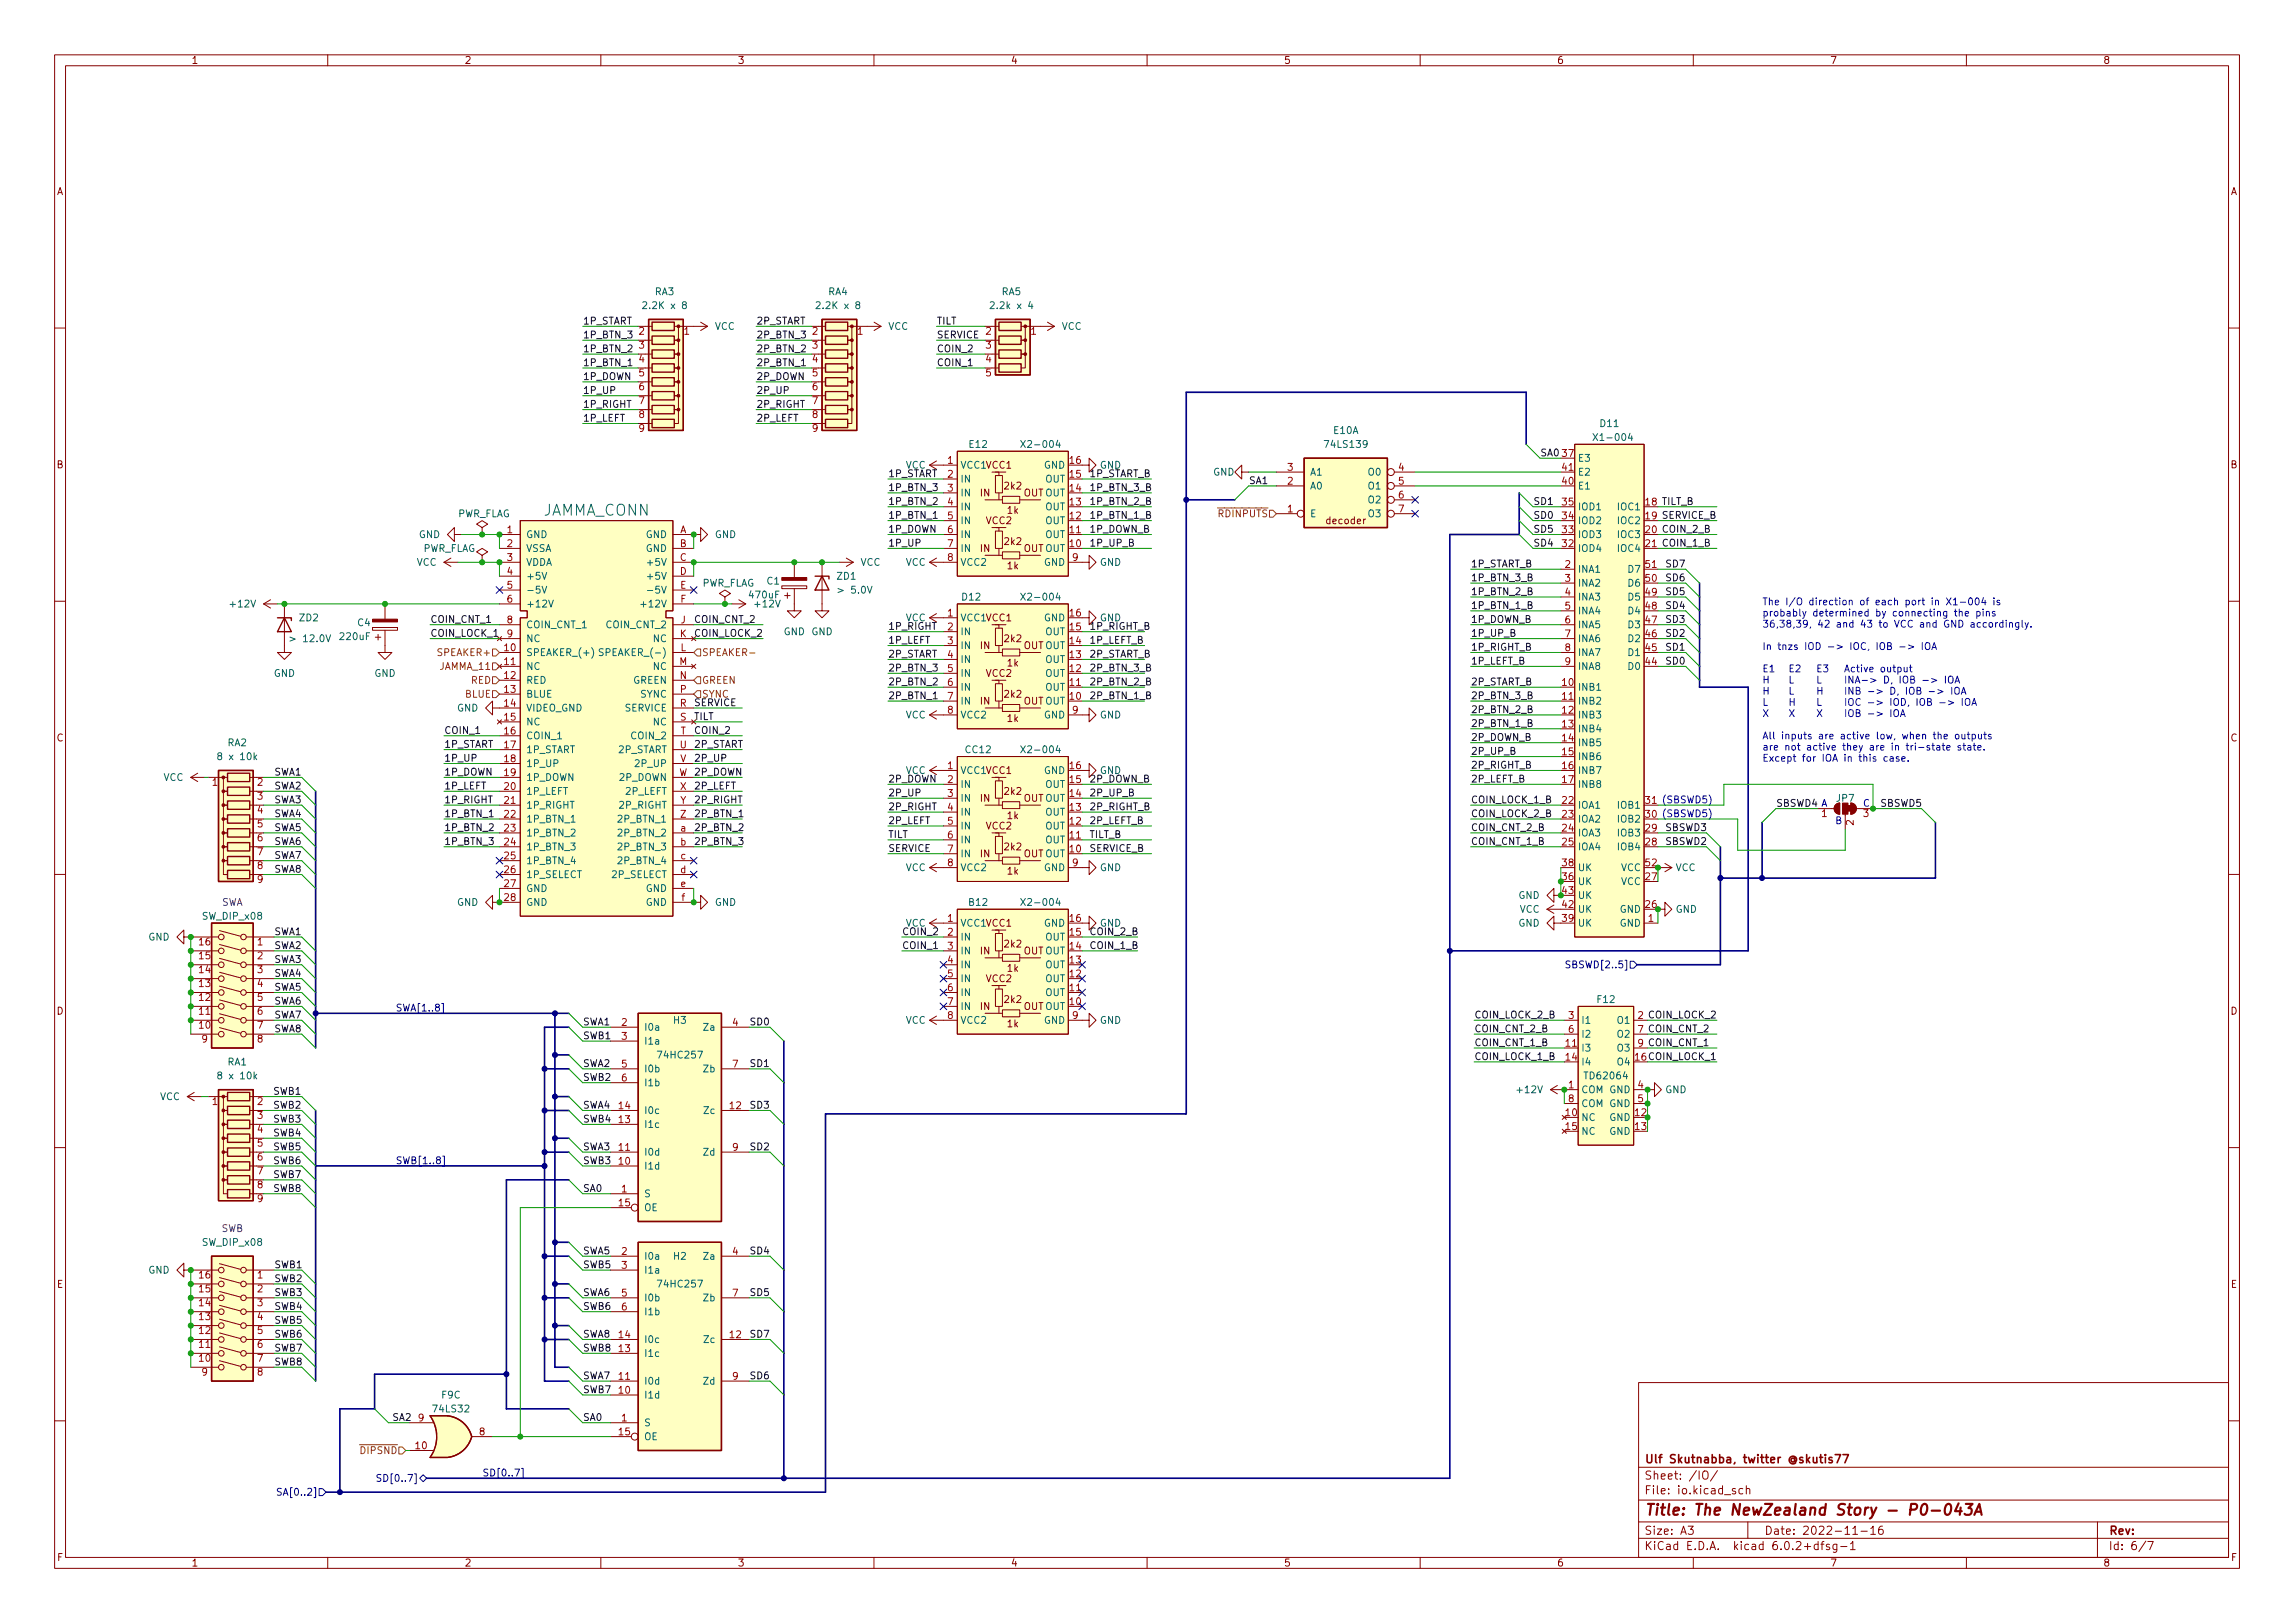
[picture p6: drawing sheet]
<svg xmlns="http://www.w3.org/2000/svg" width="420mm" height="297mm" viewBox="0 0 420 297" stroke-linecap="round" stroke-linejoin="round" font-family="sans-serif">
<defs><g id="words">
<text font-size="2.8" fill="#006464" x="99.2" y="94.4">JAMMA_CONN</text>
<text font-size="2.8" fill="#840000" x="301" y="277.3">Title: The NewZealand Story - P0-043A</text>
<g font-size="2.1" fill="#840000">
<text x="301" y="267.8">Ulf Skutnabba, twitter @skutis77</text>
<text x="301" y="273.5">File: io.kicad_sch</text>
<text x="301" y="270.8">Sheet: /IO/</text>
<text x="301" y="280.9">Size: A3</text>
<text x="323" y="280.9">Date: 2022-11-16</text>
<text x="386" y="280.9">Rev:</text>
<text x="301" y="283.7">KiCad E.D.A. kicad 6.0.2+dfsg-1</text>
<text x="386" y="283.7">Id: 6/7</text>
</g>
<g font-size="1.8" fill="#840000">
<text x="35" y="11.7">1</text>
<text x="85" y="11.7">2</text>
<text x="135" y="11.7">3</text>
<text x="185" y="11.7">4</text>
<text x="235" y="11.7">5</text>
<text x="285" y="11.7">6</text>
<text x="335" y="11.7">7</text>
<text x="385" y="11.7">8</text>
<text x="10.3" y="35.7">A</text>
<text x="408.3" y="35.7">A</text>
<text x="10.3" y="85.7">B</text>
<text x="183.9" y="89.6">2k2</text>
<text x="408.3" y="85.7">B</text>
<text x="179.5" y="90.8">IN</text>
<text x="180.5" y="95.9">VCC2</text>
<text x="184.4" y="94">1k</text>
<text x="242.9" y="95.9">decoder</text>
<text x="179.5" y="101">IN</text>
<text x="183.9" y="99.7">2k2</text>
<text x="184.4" y="104.2">1k</text>
<text x="179.5" y="118.8">IN</text>
<text x="183.9" y="117.5">2k2</text>
<text x="180.5" y="123.9">VCC2</text>
<text x="184.4" y="122">1k</text>
<text x="179.5" y="128.9">IN</text>
<text x="183.9" y="127.7">2k2</text>
<text x="10.3" y="135.7">C</text>
<text x="184.4" y="132.1">1k</text>
<text x="408.3" y="135.7">C</text>
<text x="179.5" y="146.7">IN</text>
<text x="183.9" y="145.5">2k2</text>
<text x="184.4" y="149.9">1k</text>
<text x="180.5" y="151.8">VCC2</text>
<text x="183.9" y="155.6">2k2</text>
<text x="179.5" y="156.9">IN</text>
<text x="184.4" y="160.1">1k</text>
<text x="183.9" y="173.4">2k2</text>
<text x="179.5" y="174.7">IN</text>
<text x="180.5" y="179.7">VCC2</text>
<text x="184.4" y="177.8">1k</text>
<text x="10.3" y="185.7">D</text>
<text x="179.5" y="184.8">IN</text>
<text x="183.9" y="183.6">2k2</text>
<text x="408.3" y="185.7">D</text>
<text x="184.4" y="188">1k</text>
<text x="10.4" y="235.7">E</text>
<text x="408.4" y="235.7">E</text>
<text x="10.4" y="285.7">F</text>
<text x="35" y="286.7">1</text>
<text x="85" y="286.7">2</text>
<text x="135" y="286.7">3</text>
<text x="185" y="286.7">4</text>
<text x="235" y="286.7">5</text>
<text x="285" y="286.7">6</text>
<text x="335" y="286.7">7</text>
<text x="385" y="286.7">8</text>
<text x="408.4" y="285.7">F</text>
</g>
<g font-size="1.8" fill="#0f0f0f">
<text x="106.7" y="59.4">1P_START</text>
<text x="138.4" y="59.4">2P_START</text>
<text x="171.4" y="59.4">TILT</text>
<text x="106.7" y="64.5">1P_BTN_2</text>
<text x="106.7" y="61.9">1P_BTN_3</text>
<text x="138.4" y="61.9">2P_BTN_3</text>
<text x="138.4" y="64.5">2P_BTN_2</text>
<text x="171.4" y="64.5">COIN_2</text>
<text x="171.4" y="61.9">SERVICE</text>
<text x="106.7" y="67">1P_BTN_1</text>
<text x="106.7" y="69.5">1P_DOWN</text>
<text x="138.4" y="69.5">2P_DOWN</text>
<text x="138.4" y="67">2P_BTN_1</text>
<text x="171.4" y="67">COIN_1</text>
<text x="106.7" y="74.6">1P_RIGHT</text>
<text x="106.7" y="72.1">1P_UP</text>
<text x="106.7" y="77.2">1P_LEFT</text>
<text x="138.4" y="77.2">2P_LEFT</text>
<text x="138.4" y="74.6">2P_RIGHT</text>
<text x="138.4" y="72.1">2P_UP</text>
<text x="281.9" y="83.5">SA0</text>
<text x="162.6" y="87.3">1P_START</text>
<text x="162.6" y="89.9">1P_BTN_3</text>
<text x="165.8" y="85.8">VCC</text>
<text x="199.4" y="87.3">1P_START_B</text>
<text x="199.4" y="89.9">1P_BTN_3_B</text>
<text x="201.3" y="85.8">GND</text>
<text x="228.6" y="88.6">SA1</text>
<text x="162.6" y="92.4">1P_BTN_2</text>
<text x="162.6" y="94.9">1P_BTN_1</text>
<text x="199.4" y="92.4">1P_BTN_2_B</text>
<text x="199.4" y="94.9">1P_BTN_1_B</text>
<text x="280.7" y="94.9">SD0</text>
<text x="280.7" y="92.4">SD1</text>
<text x="301.3" y="92.5">18 TILT_B</text>
<text x="301.3" y="95">19 SERVICE_B</text>
<text x="162.6" y="100">1P_UP</text>
<text x="162.6" y="97.5">1P_DOWN</text>
<text x="199.4" y="97.5">1P_DOWN_B</text>
<text x="199.4" y="100">1P_UP_B</text>
<text x="280.7" y="97.5">SD5</text>
<text x="280.7" y="100">SD4</text>
<text x="301.3" y="97.6">20 COIN_2_B</text>
<text x="301.3" y="100.1">21 COIN_1_B</text>
<text x="269.2" y="106.4">1P_BTN_3_B</text>
<text x="269.2" y="103.8">1P_START_B</text>
<text x="304.8" y="106.4">SD6</text>
<text x="304.8" y="103.8">SD7</text>
<text x="78.7" y="114">COIN_CNT_1</text>
<text x="127" y="114">COIN_CNT_2</text>
<text x="269.2" y="111.4">1P_BTN_1_B</text>
<text x="269.2" y="108.9">1P_BTN_2_B</text>
<text x="269.2" y="114">1P_DOWN_B</text>
<text x="304.8" y="111.4">SD4</text>
<text x="304.8" y="108.9">SD5</text>
<text x="304.8" y="114">SD3</text>
<text x="78.7" y="116.5">COIN_LOCK_1</text>
<text x="127" y="116.5">COIN_LOCK_2</text>
<text x="162.6" y="117.8">1P_LEFT</text>
<text x="162.6" y="115.3">1P_RIGHT</text>
<text x="199.4" y="117.8">1P_LEFT_B</text>
<text x="199.4" y="115.3">1P_RIGHT_B</text>
<text x="269.2" y="119.1">1P_RIGHT_B</text>
<text x="269.2" y="116.5">1P_UP_B</text>
<text x="304.8" y="119.1">SD1</text>
<text x="304.8" y="116.5">SD2</text>
<text x="162.6" y="125.4">2P_BTN_2</text>
<text x="162.6" y="120.3">2P_START</text>
<text x="162.6" y="122.9">2P_BTN_3</text>
<text x="199.4" y="120.3">2P_START_B</text>
<text x="199.4" y="122.9">2P_BTN_3_B</text>
<text x="199.4" y="125.4">2P_BTN_2_B</text>
<text x="269.2" y="125.4">2P_START_B</text>
<text x="269.2" y="121.6">1P_LEFT_B</text>
<text x="304.8" y="121.6">SD0</text>
<text x="127" y="129.2">SERVICE</text>
<text x="127" y="131.8">TILT</text>
<text x="162.6" y="128">2P_BTN_1</text>
<text x="199.4" y="128">2P_BTN_1_B</text>
<text x="269.2" y="130.5">2P_BTN_2_B</text>
<text x="269.2" y="128">2P_BTN_3_B</text>
<text x="81.3" y="136.8">1P_START</text>
<text x="81.3" y="134.3">COIN_1</text>
<text x="127" y="136.8">2P_START</text>
<text x="127" y="134.3">COIN_2</text>
<text x="269.2" y="133">2P_BTN_1_B</text>
<text x="269.2" y="135.6">2P_DOWN_B</text>
<text x="50.2" y="141.9">SWA1</text>
<text x="81.3" y="139.4">1P_UP</text>
<text x="81.3" y="141.9">1P_DOWN</text>
<text x="124.3" y="142">W 2P_DOWN</text>
<text x="127" y="139.4">2P_UP</text>
<text x="162.6" y="143.2">2P_DOWN</text>
<text x="199.4" y="143.2">2P_DOWN_B</text>
<text x="269.2" y="143.2">2P_LEFT_B</text>
<text x="269.2" y="138.1">2P_UP_B</text>
<text x="269.2" y="140.7">2P_RIGHT_B</text>
<text x="50.2" y="149.5">SWA4</text>
<text x="50.2" y="144.5">SWA2</text>
<text x="50.2" y="147">SWA3</text>
<text x="81.3" y="147">1P_RIGHT</text>
<text x="81.3" y="144.5">1P_LEFT</text>
<text x="81.3" y="149.5">1P_BTN_1</text>
<text x="127" y="147">2P_RIGHT</text>
<text x="127" y="149.5">2P_BTN_1</text>
<text x="127" y="144.5">2P_LEFT</text>
<text x="162.6" y="145.7">2P_UP</text>
<text x="162.6" y="148.3">2P_RIGHT</text>
<text x="199.4" y="145.7">2P_UP_B</text>
<text x="199.4" y="148.3">2P_RIGHT_B</text>
<text x="269.2" y="147">COIN_LOCK_1_B</text>
<text x="269.2" y="149.5">COIN_LOCK_2_B</text>
<text x="344.2" y="147.6">SBSWD5</text>
<text x="50.2" y="154.6">SWA6</text>
<text x="50.2" y="152.1">SWA5</text>
<text x="81.3" y="152.1">1P_BTN_2</text>
<text x="81.3" y="154.6">1P_BTN_3</text>
<text x="127" y="152.1">2P_BTN_2</text>
<text x="127" y="154.6">2P_BTN_3</text>
<text x="162.6" y="155.9">SERVICE</text>
<text x="162.6" y="150.8">2P_LEFT</text>
<text x="162.6" y="153.4">TILT</text>
<text x="199.4" y="153.4">TILT_B</text>
<text x="199.4" y="155.9">SERVICE_B</text>
<text x="199.4" y="150.8">2P_LEFT_B</text>
<text x="269.2" y="152.1">COIN_CNT_2_B</text>
<text x="269.2" y="154.6">COIN_CNT_1_B</text>
<text x="304.8" y="154.6">SBSWD2</text>
<text x="304.8" y="152.1">SBSWD3</text>
<text x="50.2" y="157.2">SWA7</text>
<text x="50.2" y="159.7">SWA8</text>
<text x="50.2" y="171.1">SWA1</text>
<text x="50.2" y="173.7">SWA2</text>
<text x="165.1" y="173.7">COIN_1</text>
<text x="165.1" y="171.1">COIN_2</text>
<text x="199.4" y="173.7">COIN_1_B</text>
<text x="199.4" y="171.1">COIN_2_B</text>
<text x="50.2" y="178.8">SWA4</text>
<text x="50.2" y="176.2">SWA3</text>
<text x="50.2" y="183.8">SWA6</text>
<text x="50.2" y="181.3">SWA5</text>
<text x="50.2" y="186.4">SWA7</text>
<text x="50.2" y="188.9">SWA8</text>
<text x="106.7" y="190.2">SWB1</text>
<text x="106.7" y="187.6">SWA1</text>
<text x="137.2" y="187.6">SD0</text>
<text x="269.9" y="191.5">COIN_CNT_1_B</text>
<text x="269.9" y="186.4">COIN_LOCK_2_B</text>
<text x="269.9" y="188.9">COIN_CNT_2_B</text>
<text x="299.9" y="186.5">2 COIN_LOCK_2</text>
<text x="299.9" y="189">7 COIN_CNT_2</text>
<text x="299.9" y="191.6">9 COIN_CNT_1</text>
<text x="106.7" y="195.3">SWA2</text>
<text x="106.7" y="197.8">SWB2</text>
<text x="137.2" y="195.3">SD1</text>
<text x="269.9" y="194">COIN_LOCK_1_B</text>
<text x="299.4" y="194.1">16COIN_LOCK_1</text>
<text x="50.1" y="202.9">SWB2</text>
<text x="50.1" y="200.3">SWB1</text>
<text x="106.7" y="202.9">SWA4</text>
<text x="137.2" y="202.9">SD3</text>
<text x="50.1" y="208">SWB4</text>
<text x="50.1" y="205.4">SWB3</text>
<text x="106.7" y="205.4">SWB4</text>
<text x="50.1" y="213">SWB6</text>
<text x="50.1" y="215.6">SWB7</text>
<text x="50.1" y="210.5">SWB5</text>
<text x="106.7" y="210.5">SWA3</text>
<text x="106.7" y="213">SWB3</text>
<text x="137.2" y="210.5">SD2</text>
<text x="50.1" y="218.1">SWB8</text>
<text x="106.7" y="218.1">SA0</text>
<text x="50.2" y="232.1">SWB1</text>
<text x="106.7" y="232.1">SWB5</text>
<text x="106.7" y="229.6">SWA5</text>
<text x="137.2" y="229.6">SD4</text>
<text x="50.2" y="234.6">SWB2</text>
<text x="50.2" y="237.2">SWB3</text>
<text x="50.2" y="239.7">SWB4</text>
<text x="106.7" y="237.2">SWA6</text>
<text x="106.7" y="239.7">SWB6</text>
<text x="137.2" y="237.2">SD5</text>
<text x="50.2" y="242.3">SWB5</text>
<text x="50.2" y="244.8">SWB6</text>
<text x="106.7" y="244.8">SWA8</text>
<text x="137.2" y="244.8">SD7</text>
<text x="50.2" y="247.3">SWB7</text>
<text x="50.2" y="249.9">SWB8</text>
<text x="106.7" y="247.3">SWB8</text>
<text x="106.7" y="255">SWB7</text>
<text x="106.7" y="252.4">SWA7</text>
<text x="137.2" y="252.4">SD6</text>
<text x="71.8" y="260">SA2</text>
<text x="106.7" y="260">SA0</text>
</g>
<g font-size="1.8" fill="#006464">
<text x="118.3" y="56.6">2.2K x 8</text>
<text x="119.9" y="54">RA3</text>
<text x="150.1" y="56.6">2.2K x 8</text>
<text x="151.6" y="54">RA4</text>
<text x="182" y="56.6">2.2k x 4</text>
<text x="183.4" y="54">RA5</text>
<text x="130.8" y="60.4">VCC</text>
<text x="162.6" y="60.4">VCC</text>
<text x="194.3" y="60.4">VCC</text>
<text x="177.5" y="82">E12</text>
<text x="187.6" y="82">X2-004</text>
<text x="242.8" y="82">74LS139</text>
<text x="244.2" y="79.4">E10A</text>
<text x="292.4" y="80.7">X1-004</text>
<text x="293" y="78.1">D11</text>
<text x="175.8" y="85.8">VCC1VCC1</text>
<text x="175.8" y="88.3">IN</text>
<text x="191.1" y="85.8">GND</text>
<text x="191.3" y="88.3">OUT</text>
<text x="222.1" y="87">GND</text>
<text x="239.8" y="89.6">A0</text>
<text x="239.8" y="87">A1</text>
<text x="250.6" y="87">O0</text>
<text x="250.6" y="89.6">O1</text>
<text x="288.8" y="84.5">E3</text>
<text x="288.8" y="89.6">E1</text>
<text x="288.8" y="87">E2</text>
<text x="83.7" y="94.7">PWR_FLAG</text>
<text x="175.8" y="90.8">IN</text>
<text x="175.8" y="93.4">IN</text>
<text x="175.8" y="95.9">IN</text>
<text x="187.4" y="90.8">OUTOUT</text>
<text x="191.3" y="95.9">OUT</text>
<text x="191.3" y="93.4">OUT</text>
<text x="239.8" y="94.7">E</text>
<text x="250.6" y="92.1">O2</text>
<text x="250.6" y="94.7">O3</text>
<text x="288.8" y="95.9">IOD2</text>
<text x="288.8" y="93.4">IOD1</text>
<text x="296.4" y="93.4">IOC1</text>
<text x="296.4" y="95.9">IOC2</text>
<text x="76.7" y="98.5">GND</text>
<text x="77.3" y="101">PWR_FLAG</text>
<text x="96.3" y="98.5">GND</text>
<text x="96.3" y="101">VSSA</text>
<text x="118.2" y="98.5">GND</text>
<text x="118.2" y="101">GND</text>
<text x="130.9" y="98.5">GND</text>
<text x="175.8" y="98.5">IN</text>
<text x="175.8" y="101">IN</text>
<text x="187.4" y="101">OUTOUT</text>
<text x="191.3" y="98.5">OUT</text>
<text x="288.8" y="101">IOD4</text>
<text x="288.8" y="98.5">IOD3</text>
<text x="296.4" y="98.5">IOC3</text>
<text x="296.4" y="101">IOC4</text>
<text x="76.2" y="103.5">VCC</text>
<text x="96.3" y="103.5">VDDA</text>
<text x="96.3" y="106.1">+5V</text>
<text x="119" y="103.5">+5V</text>
<text x="119" y="106.1">+5V</text>
<text x="128.4" y="107.4">PWR_FLAG</text>
<text x="140.4" y="107">C1</text>
<text x="153.3" y="106.1">ZD1</text>
<text x="157.5" y="103.5">VCC</text>
<text x="165.8" y="103.5">VCC</text>
<text x="175.8" y="103.5">VCC2</text>
<text x="191.1" y="103.5">GND</text>
<text x="201.3" y="103.5">GND</text>
<text x="288.8" y="104.8">INA1</text>
<text x="288.8" y="107.4">INA2</text>
<text x="298.2" y="107.4">D6</text>
<text x="298.2" y="104.8">D7</text>
<text x="42.3" y="111.2">+12V</text>
<text x="54.9" y="113.7">ZD2</text>
<text x="96.3" y="108.6">-5V</text>
<text x="96.3" y="111.2">+12V</text>
<text x="118" y="111.2">+12V</text>
<text x="119.4" y="108.6">-5V</text>
<text x="137.3" y="109.5">470uF</text>
<text x="138.3" y="111.2">+12V</text>
<text x="153.9" y="108.6">&gt; 5.0V</text>
<text x="165.8" y="113.7">VCC</text>
<text x="175.8" y="113.7">VCC1VCC1</text>
<text x="176.2" y="109.9">D12</text>
<text x="187.6" y="109.9">X2-004</text>
<text x="191.1" y="113.7">GND</text>
<text x="201.3" y="113.7">GND</text>
<text x="288.8" y="109.9">INA3</text>
<text x="288.8" y="112.4">INA4</text>
<text x="298.2" y="112.4">D4</text>
<text x="298.2" y="109.9">D5</text>
<text x="53.6" y="117.5">&gt; 12.0V</text>
<text x="62.4" y="117.1">220uF</text>
<text x="65.5" y="114.6">C4</text>
<text x="96.3" y="115">COIN_CNT_1</text>
<text x="96.3" y="117.5">NC</text>
<text x="111.2" y="115">COIN_CNT_2</text>
<text x="119.6" y="117.5">NC</text>
<text x="143.4" y="116.2">GND GND</text>
<text x="175.8" y="116.2">IN</text>
<text x="175.8" y="118.8">IN</text>
<text x="187.4" y="118.8">OUTOUT</text>
<text x="191.3" y="116.2">OUT</text>
<text x="288.8" y="115">INA5</text>
<text x="288.8" y="117.5">INA6</text>
<text x="298.2" y="117.5">D2</text>
<text x="298.2" y="115">D3</text>
<text x="50.1" y="123.9">GND</text>
<text x="68.5" y="123.9">GND</text>
<text x="96.3" y="120.1">SPEAKER_(+)</text>
<text x="96.3" y="122.6">NC</text>
<text x="96.3" y="125.1">RED</text>
<text x="110.9" y="120.1">SPEAKER_(-)</text>
<text x="115.9" y="125.1">GREEN</text>
<text x="119.6" y="122.6">NC</text>
<text x="175.8" y="121.3">IN</text>
<text x="175.8" y="123.9">IN</text>
<text x="191.3" y="123.9">OUT</text>
<text x="191.3" y="121.3">OUT</text>
<text x="288.8" y="120.1">INA7</text>
<text x="288.8" y="122.6">INA8</text>
<text x="298.2" y="122.6">D0</text>
<text x="298.2" y="120.1">D1</text>
<text x="83.7" y="130.2">GND</text>
<text x="96.3" y="127.7">BLUE</text>
<text x="96.3" y="130.2">VIDEO_GND</text>
<text x="114.4" y="130.2">SERVICE</text>
<text x="117.3" y="127.7">SYNC</text>
<text x="165.8" y="131.5">VCC</text>
<text x="175.8" y="126.4">IN</text>
<text x="175.8" y="128.9">IN</text>
<text x="175.8" y="131.5">VCC2</text>
<text x="187.4" y="128.9">OUTOUT</text>
<text x="191.1" y="131.5">GND</text>
<text x="191.3" y="126.4">OUT</text>
<text x="201.3" y="131.5">GND</text>
<text x="288.8" y="126.4">INB1</text>
<text x="288.8" y="128.9">INB2</text>
<text x="288.8" y="131.5">INB3</text>
<text x="41.7" y="136.6">RA2</text>
<text x="96.3" y="132.8">NC</text>
<text x="96.3" y="135.3">COIN_1</text>
<text x="96.3" y="137.8">1P_START</text>
<text x="113.1" y="137.8">2P_START</text>
<text x="115.8" y="135.3">COIN_2</text>
<text x="119.6" y="132.8">NC</text>
<text x="176.8" y="137.8">CC12</text>
<text x="187.6" y="137.8">X2-004</text>
<text x="288.8" y="134">INB4</text>
<text x="288.8" y="136.6">INB5</text>
<text x="29.9" y="142.9">VCC</text>
<text x="40.5" y="139.1">8 x 10k</text>
<text x="96.3" y="140.4">1P_UP</text>
<text x="96.3" y="142.9">1P_DOWN</text>
<text x="113.4" y="142.9">2P_DOWN</text>
<text x="116.6" y="140.4">2P_UP</text>
<text x="165.8" y="141.6">VCC</text>
<text x="175.8" y="141.6">VCC1VCC1</text>
<text x="191.1" y="141.6">GND</text>
<text x="201.3" y="141.6">GND</text>
<text x="288.8" y="139.1">INB6</text>
<text x="288.8" y="141.6">INB7</text>
<text x="96.3" y="145.5">1P_LEFT</text>
<text x="96.3" y="148">1P_RIGHT</text>
<text x="113.5" y="148">2P_RIGHT</text>
<text x="114.6" y="145.5">2P_LEFT</text>
<text x="175.8" y="144.2">IN</text>
<text x="175.8" y="146.7">IN</text>
<text x="175.8" y="149.3">IN</text>
<text x="187.4" y="146.7">OUTOUT</text>
<text x="191.3" y="149.3">OUT</text>
<text x="191.3" y="144.2">OUT</text>
<text x="288.8" y="144.2">INB8</text>
<text x="288.8" y="148">IOA1</text>
<text x="296.4" y="148">IOB1</text>
<text x="336.2" y="146.7">JP7</text>
<text x="96.3" y="150.5">1P_BTN_1</text>
<text x="96.3" y="153.1">1P_BTN_2</text>
<text x="96.3" y="155.6">1P_BTN_3</text>
<text x="113.4" y="150.5">2P_BTN_1</text>
<text x="113.4" y="153.1">2P_BTN_2</text>
<text x="113.4" y="155.6">2P_BTN_3</text>
<text x="175.8" y="151.8">IN</text>
<text x="175.8" y="154.3">IN</text>
<text x="191.3" y="154.3">OUT</text>
<text x="191.3" y="151.8">OUT</text>
<text x="288.8" y="150.5">IOA2</text>
<text x="288.8" y="153.1">IOA3</text>
<text x="288.8" y="155.6">IOA4</text>
<text x="296.4" y="155.6">IOB4</text>
<text x="296.4" y="153.1">IOB3</text>
<text x="296.4" y="150.5">IOB2</text>
<text x="96.3" y="158.2">1P_BTN_4</text>
<text x="96.3" y="160.7">1P_SELECT</text>
<text x="112" y="160.7">2P_SELECT</text>
<text x="113.4" y="158.2">2P_BTN_4</text>
<text x="165.8" y="159.4">VCC</text>
<text x="175.8" y="156.9">IN</text>
<text x="175.8" y="159.4">VCC2</text>
<text x="187.4" y="156.9">OUTOUT</text>
<text x="191.1" y="159.4">GND</text>
<text x="201.3" y="159.4">GND</text>
<text x="288.8" y="162">UK</text>
<text x="288.8" y="159.4">UK</text>
<text x="296.7" y="162">VCC</text>
<text x="296.7" y="159.4">VCC</text>
<text x="306.7" y="159.4">VCC</text>
<text x="83.7" y="165.8">GND</text>
<text x="96.3" y="163.2">GND</text>
<text x="96.3" y="165.8">GND</text>
<text x="118.2" y="163.2">GND</text>
<text x="118.2" y="165.8">GND</text>
<text x="130.9" y="165.8">GND</text>
<text x="177.4" y="165.8">B12</text>
<text x="187.6" y="165.8">X2-004</text>
<text x="278" y="164.5">GND</text>
<text x="278.2" y="167">VCC</text>
<text x="288.8" y="167">UK</text>
<text x="288.8" y="164.5">UK</text>
<text x="296.6" y="167">GND</text>
<text x="306.8" y="167">GND</text>
<text x="27.1" y="172.1">GND</text>
<text x="37.2" y="168.3">SW_DIP_x08</text>
<text x="165.8" y="169.6">VCC</text>
<text x="175.8" y="169.6">VCC1VCC1</text>
<text x="175.8" y="172.1">IN</text>
<text x="191.1" y="169.6">GND</text>
<text x="191.3" y="172.1">OUT</text>
<text x="201.3" y="169.6">GND</text>
<text x="278" y="169.6">GND</text>
<text x="288.8" y="169.6">UK</text>
<text x="296.6" y="169.6">GND</text>
<text x="175.8" y="174.7">IN</text>
<text x="175.8" y="177.2">IN</text>
<text x="175.8" y="179.7">IN</text>
<text x="187.4" y="174.7">OUTOUT</text>
<text x="191.3" y="179.7">OUT</text>
<text x="191.3" y="177.2">OUT</text>
<text x="175.8" y="182.3">IN</text>
<text x="175.8" y="184.8">IN</text>
<text x="187.4" y="184.8">OUTOUT</text>
<text x="191.3" y="182.3">OUT</text>
<text x="292.5" y="183.6">F12</text>
<text x="117.9" y="188.6">I0a</text>
<text x="117.9" y="191.2">I1a</text>
<text x="123.3" y="187.4">H3</text>
<text x="129" y="188.6">Za</text>
<text x="165.8" y="187.4">VCC</text>
<text x="175.8" y="187.4">VCC2</text>
<text x="191.1" y="187.4">GND</text>
<text x="201.3" y="187.4">GND</text>
<text x="289.4" y="187.4">I1</text>
<text x="289.4" y="189.9">I2</text>
<text x="296.2" y="187.4">O1</text>
<text x="296.2" y="189.9">O2</text>
<text x="40.5" y="197.5">8 x 10k</text>
<text x="41.7" y="195">RA1</text>
<text x="117.9" y="196.3">I0b</text>
<text x="120.7" y="193.7">74HC257</text>
<text x="128.9" y="196.3">Zb</text>
<text x="289.4" y="192.4">I3</text>
<text x="289.4" y="195">I4</text>
<text x="290.4" y="197.5">TD62064</text>
<text x="296.2" y="195">O4</text>
<text x="296.2" y="192.4">O3</text>
<text x="29.3" y="201.3">VCC</text>
<text x="117.9" y="203.9">I0c</text>
<text x="117.9" y="198.8">I1b</text>
<text x="129" y="203.9">Zc</text>
<text x="277.9" y="200.1">+12V</text>
<text x="289.4" y="200.1">COM GND</text>
<text x="289.4" y="202.6">COM GND</text>
<text x="304.8" y="200.1">GND</text>
<text x="117.9" y="206.4">I1c</text>
<text x="289.4" y="205.1">NC</text>
<text x="289.4" y="207.7">NC</text>
<text x="294.6" y="205.1">GND</text>
<text x="294.6" y="207.7">GND</text>
<text x="117.9" y="214">I1d</text>
<text x="117.9" y="211.5">I0d</text>
<text x="128.9" y="211.5">Zd</text>
<text x="117.9" y="219.1">S</text>
<text x="117.9" y="221.7">OE</text>
<text x="27.1" y="233.1">GND</text>
<text x="37.2" y="228">SW_DIP_x08</text>
<text x="117.9" y="230.5">I0a</text>
<text x="117.9" y="233.1">I1a</text>
<text x="123.3" y="230.5">H2</text>
<text x="129" y="230.5">Za</text>
<text x="117.9" y="238.2">I0b</text>
<text x="120.7" y="235.6">74HC257</text>
<text x="128.9" y="238.2">Zb</text>
<text x="117.9" y="245.8">I0c</text>
<text x="117.9" y="240.7">I1b</text>
<text x="129" y="245.8">Zc</text>
<text x="117.9" y="248.3">I1c</text>
<text x="80.9" y="255.9">F9C</text>
<text x="117.9" y="255.9">I1d</text>
<text x="117.9" y="253.4">I0d</text>
<text x="128.9" y="253.4">Zd</text>
<text x="79.5" y="258.5">74LS32</text>
<text x="117.9" y="261">S</text>
<text x="117.9" y="263.6">OE</text>
</g>
<g font-size="1.8" fill="#a90000">
<text x="117" y="61.3">2</text>
<text x="117" y="63.8">3</text>
<text x="125.2" y="61.3">1</text>
<text x="148.7" y="61.3">2</text>
<text x="148.7" y="63.8">3</text>
<text x="157" y="61.3">1</text>
<text x="180.5" y="61.3">2</text>
<text x="180.5" y="63.8">3</text>
<text x="188.7" y="61.3">1</text>
<text x="117" y="66.3">4</text>
<text x="117" y="68.9">5</text>
<text x="117" y="71.4">6</text>
<text x="148.7" y="66.3">4</text>
<text x="148.7" y="68.9">5</text>
<text x="148.7" y="71.4">6</text>
<text x="180.5" y="66.3">4</text>
<text x="180.5" y="68.9">5</text>
<text x="117" y="74">7</text>
<text x="117" y="76.5">8</text>
<text x="148.7" y="74">7</text>
<text x="148.7" y="76.5">8</text>
<text x="117" y="79">9</text>
<text x="148.7" y="79">9</text>
<text x="286" y="83.6">37</text>
<text x="173.5" y="84.9">1</text>
<text x="173.5" y="87.4">2</text>
<text x="173.5" y="90">3</text>
<text x="195.9" y="90">14</text>
<text x="195.9" y="87.4">15</text>
<text x="195.9" y="84.9">16</text>
<text x="235.7" y="88.7">2</text>
<text x="235.7" y="86.1">3</text>
<text x="256" y="86.1">4</text>
<text x="256" y="88.7">5</text>
<text x="286" y="88.7">40</text>
<text x="286" y="86.1">41</text>
<text x="173.5" y="92.5">4</text>
<text x="173.5" y="95">5</text>
<text x="195.9" y="95">12</text>
<text x="195.9" y="92.5">13</text>
<text x="235.7" y="93.8">1</text>
<text x="256" y="91.2">6</text>
<text x="256" y="93.8">7</text>
<text x="286" y="95">34</text>
<text x="286" y="92.5">35</text>
<text x="92.9" y="97.6">1</text>
<text x="92.9" y="100.1">2</text>
<text x="124.5" y="97.6">A</text>
<text x="124.5" y="100.1">B</text>
<text x="173.5" y="97.6">6</text>
<text x="173.5" y="100.1">7</text>
<text x="195.9" y="100.1">10</text>
<text x="195.9" y="97.6">11</text>
<text x="286" y="100.1">32</text>
<text x="286" y="97.6">33</text>
<text x="92.9" y="102.7">3</text>
<text x="92.9" y="105.2">4</text>
<text x="92.9" y="107.7">5</text>
<text x="124.5" y="102.7">C</text>
<text x="124.5" y="105.2">D</text>
<text x="124.5" y="107.7">E</text>
<text x="173.5" y="102.7">8</text>
<text x="196.4" y="102.7">9</text>
<text x="286.5" y="103.9">2</text>
<text x="286.5" y="106.5">3</text>
<text x="301.3" y="106.5">50</text>
<text x="301.3" y="103.9">51</text>
<text x="92.9" y="110.3">6</text>
<text x="124.6" y="110.3">F</text>
<text x="173.5" y="112.8">1</text>
<text x="195.9" y="112.8">16</text>
<text x="286.5" y="109">4</text>
<text x="286.5" y="111.5">5</text>
<text x="301.3" y="111.5">48</text>
<text x="301.3" y="109">49</text>
<text x="92.4" y="119.2">10</text>
<text x="92.9" y="114.1">8</text>
<text x="92.9" y="116.6">9</text>
<text x="124.5" y="116.6">K</text>
<text x="124.6" y="119.2">L</text>
<text x="124.6" y="114.1">J</text>
<text x="173.5" y="115.4">2</text>
<text x="173.5" y="117.9">3</text>
<text x="195.9" y="117.9">14</text>
<text x="195.9" y="115.4">15</text>
<text x="286.5" y="114.1">6</text>
<text x="286.5" y="116.6">7</text>
<text x="286.5" y="119.2">8</text>
<text x="301.3" y="119.2">45</text>
<text x="301.3" y="116.6">46</text>
<text x="301.3" y="114.1">47</text>
<text x="92.4" y="121.7">11</text>
<text x="92.4" y="124.2">12</text>
<text x="124.4" y="121.7">M</text>
<text x="124.5" y="124.2">N</text>
<text x="173.5" y="120.4">4</text>
<text x="173.5" y="123">5</text>
<text x="173.5" y="125.5">6</text>
<text x="195.9" y="125.5">11</text>
<text x="195.9" y="123">12</text>
<text x="195.9" y="120.4">13</text>
<text x="286" y="125.5">10</text>
<text x="286.5" y="121.7">9</text>
<text x="301.3" y="121.7">44</text>
<text x="92.4" y="126.8">13</text>
<text x="92.4" y="129.3">14</text>
<text x="92.4" y="131.9">15</text>
<text x="124.5" y="129.3">R</text>
<text x="124.5" y="126.8">P</text>
<text x="124.5" y="131.9">S</text>
<text x="173.5" y="128.1">7</text>
<text x="173.5" y="130.6">8</text>
<text x="195.9" y="128.1">10</text>
<text x="196.4" y="130.6">9</text>
<text x="286" y="128.1">11</text>
<text x="286" y="130.6">12</text>
<text x="92.4" y="134.4">16</text>
<text x="92.4" y="136.9">17</text>
<text x="124.5" y="136.9">U</text>
<text x="124.6" y="134.4">T</text>
<text x="286" y="133.1">13</text>
<text x="286" y="135.7">14</text>
<text x="38.9" y="143.8">1</text>
<text x="47.1" y="143.8">2</text>
<text x="92.4" y="139.5">18</text>
<text x="92.4" y="142">19</text>
<text x="124.5" y="139.5">V</text>
<text x="173.5" y="140.8">1</text>
<text x="173.5" y="143.3">2</text>
<text x="195.9" y="143.3">15</text>
<text x="195.9" y="140.8">16</text>
<text x="286" y="138.2">15</text>
<text x="286" y="140.8">16</text>
<text x="286" y="143.3">17</text>
<text x="47.1" y="146.3">3</text>
<text x="47.1" y="148.9">4</text>
<text x="92.4" y="144.6">20</text>
<text x="92.4" y="147.1">21</text>
<text x="92.4" y="149.6">22</text>
<text x="124.5" y="144.6">X</text>
<text x="124.5" y="147.1">Y</text>
<text x="124.6" y="149.6">Z</text>
<text x="173.5" y="145.8">3</text>
<text x="173.5" y="148.4">4</text>
<text x="195.9" y="148.4">13</text>
<text x="195.9" y="145.8">14</text>
<text x="286" y="147.1">22</text>
<text x="286" y="149.6">23</text>
<text x="333.5" y="149.5">1</text>
<text x="341.1" y="149.5">3</text>
<text x="47.1" y="151.4">5</text>
<text x="47.1" y="154">6</text>
<text x="92.4" y="152.2">23</text>
<text x="92.4" y="154.7">24</text>
<text x="124.6" y="154.7">b</text>
<text x="124.6" y="152.2">a</text>
<text x="173.5" y="150.9">5</text>
<text x="173.5" y="153.5">6</text>
<text x="173.5" y="156">7</text>
<text x="195.9" y="156">10</text>
<text x="195.9" y="153.5">11</text>
<text x="195.9" y="150.9">12</text>
<text x="286" y="152.2">24</text>
<text x="286" y="154.7">25</text>
<text x="301.3" y="154.7">28</text>
<text x="301.3" y="152.2">29</text>
<text x="339.3" y="151" transform="rotate(-90 339.3 151)">2</text>
<text x="47.1" y="156.5">7</text>
<text x="47.1" y="159">8</text>
<text x="47.1" y="161.6">9</text>
<text x="92.4" y="157.3">25</text>
<text x="92.4" y="159.8">26</text>
<text x="124.6" y="159.8">d</text>
<text x="124.6" y="157.3">c</text>
<text x="173.5" y="158.5">8</text>
<text x="196.4" y="158.5">9</text>
<text x="286" y="161.1">36</text>
<text x="286" y="158.5">38</text>
<text x="301.3" y="161.1">27</text>
<text x="301.3" y="158.5">52</text>
<text x="92.4" y="162.3">27</text>
<text x="92.4" y="164.9">28</text>
<text x="124.6" y="162.3">e</text>
<text x="124.8" y="164.9">f</text>
<text x="286" y="166.2">42</text>
<text x="286" y="163.6">43</text>
<text x="301.3" y="166.2">26</text>
<text x="36.5" y="173">16</text>
<text x="47.1" y="173">1</text>
<text x="173.5" y="168.7">1</text>
<text x="173.5" y="171.2">2</text>
<text x="173.5" y="173.8">3</text>
<text x="195.9" y="173.8">14</text>
<text x="195.9" y="171.2">15</text>
<text x="195.9" y="168.7">16</text>
<text x="286" y="168.7">39</text>
<text x="301.8" y="168.7">1</text>
<text x="36.5" y="178.1">14</text>
<text x="36.5" y="175.6">15</text>
<text x="47.1" y="175.6">2</text>
<text x="47.1" y="178.1">3</text>
<text x="173.5" y="176.3">4</text>
<text x="173.5" y="178.9">5</text>
<text x="195.9" y="178.9">12</text>
<text x="195.9" y="176.3">13</text>
<text x="36.5" y="185.7">11</text>
<text x="36.5" y="183.2">12</text>
<text x="36.5" y="180.6">13</text>
<text x="47.1" y="180.6">4</text>
<text x="47.1" y="183.2">5</text>
<text x="47.1" y="185.7">6</text>
<text x="173.5" y="181.4">6</text>
<text x="173.5" y="183.9">7</text>
<text x="195.9" y="183.9">10</text>
<text x="195.9" y="181.4">11</text>
<text x="36.5" y="188.3">10</text>
<text x="37" y="190.8">9</text>
<text x="47.1" y="188.3">7</text>
<text x="47.1" y="190.8">8</text>
<text x="113.8" y="187.7">2</text>
<text x="113.8" y="190.3">3</text>
<text x="134.1" y="187.7">4</text>
<text x="173.5" y="186.5">8</text>
<text x="196.4" y="186.5">9</text>
<text x="286.7" y="191.6">11</text>
<text x="287.2" y="186.5">3</text>
<text x="287.2" y="189">6</text>
<text x="113.8" y="195.4">5</text>
<text x="113.8" y="197.9">6</text>
<text x="134.1" y="195.4">7</text>
<text x="286.7" y="194.1">14</text>
<text x="38.9" y="202.2">1</text>
<text x="47.1" y="202.2">2</text>
<text x="113.3" y="203">14</text>
<text x="133.6" y="203">12</text>
<text x="287.2" y="199.2">1</text>
<text x="287.2" y="201.7">8</text>
<text x="299.9" y="199.2">4</text>
<text x="299.9" y="201.7">5</text>
<text x="47.1" y="204.8">3</text>
<text x="47.1" y="207.3">4</text>
<text x="47.1" y="209.8">5</text>
<text x="113.3" y="205.5">13</text>
<text x="286.7" y="204.3">10</text>
<text x="286.7" y="206.8">15</text>
<text x="299.4" y="204.3">12</text>
<text x="299.4" y="206.8">13</text>
<text x="47.1" y="212.4">6</text>
<text x="47.1" y="214.9">7</text>
<text x="113.3" y="213.1">10</text>
<text x="113.3" y="210.6">11</text>
<text x="134.1" y="210.6">9</text>
<text x="47.1" y="217.5">8</text>
<text x="47.1" y="220">9</text>
<text x="113.3" y="220.8">15</text>
<text x="113.8" y="218.2">1</text>
<text x="36.5" y="234">16</text>
<text x="47.1" y="234">1</text>
<text x="113.8" y="229.7">2</text>
<text x="113.8" y="232.2">3</text>
<text x="134.1" y="229.7">4</text>
<text x="36.5" y="239.1">14</text>
<text x="36.5" y="236.5">15</text>
<text x="47.1" y="236.5">2</text>
<text x="47.1" y="239.1">3</text>
<text x="113.8" y="237.3">5</text>
<text x="113.8" y="239.8">6</text>
<text x="134.1" y="237.3">7</text>
<text x="36.5" y="244.1">12</text>
<text x="36.5" y="241.6">13</text>
<text x="47.1" y="241.6">4</text>
<text x="47.1" y="244.1">5</text>
<text x="113.3" y="244.9">14</text>
<text x="133.6" y="244.9">12</text>
<text x="36.5" y="249.2">10</text>
<text x="36.5" y="246.7">11</text>
<text x="37" y="251.8">9</text>
<text x="47.1" y="246.7">6</text>
<text x="47.1" y="249.2">7</text>
<text x="47.1" y="251.8">8</text>
<text x="113.3" y="247.4">13</text>
<text x="113.3" y="255.1">10</text>
<text x="113.3" y="252.5">11</text>
<text x="134.1" y="252.5">9</text>
<text x="76.6" y="260.1">9</text>
<text x="87.8" y="262.7">8</text>
<text x="113.3" y="262.7">15</text>
<text x="113.8" y="260.1">1</text>
<text x="76.1" y="265.2">10</text>
</g>
<g font-size="1.8" fill="#725600">
<text x="221.8" y="94.7">~{RDINPUTS}</text>
<text x="80.4" y="120.1">SPEAKER+</text>
<text x="80.5" y="122.6">JAMMA_11</text>
<text x="86.2" y="125.1">RED</text>
<text x="128.5" y="125.1">GREEN</text>
<text x="128.5" y="120.1">SPEAKER-</text>
<text x="85.2" y="127.7">BLUE</text>
<text x="128.5" y="127.7">SYNC</text>
<text x="64.8" y="266.1">~{DIPSND}</text>
</g>
<g font-size="1.8" fill="#0000c2">
<text x="322.6" y="110.8">The I/O direction of each port in X1-004 is</text>
<text x="322.6" y="112.8">probably determined by connecting the pins</text>
<text x="322.6" y="114.9">36,38,39, 42 and 43 to VCC and GND accordingly.</text>
<text x="322.6" y="118.9">In tnzs IOD -&gt; IOC, IOB -&gt; IOA</text>
<text x="322.6" y="123">E1 E2 E3 Active output</text>
<text x="322.6" y="125.1">H L L INA-&gt; D, IOB -&gt; IOA</text>
<text x="322.6" y="127.1">H L H INB -&gt; D, IOB -&gt; IOA</text>
<text x="322.6" y="135.3">All inputs are active low, when the outputs</text>
<text x="322.6" y="137.3">are not active they are in tri-state state.</text>
<text x="322.6" y="139.4">Except for IOA in this case.</text>
<text x="301.3" y="149.6">30 (SBSWD5)</text>
<text x="301.3" y="147.1">31 (SBSWD5)</text>
<text x="325.1" y="147.6">SBSWD4 A</text>
<text x="341" y="147.6">C</text>
<text x="335.9" y="150.8">B</text>
</g>
<g font-size="1.8" fill="#840084">
<text x="40.5" y="165.8">SWA</text>
<text x="40.5" y="225.5">SWB</text>
</g>
<g font-size="1.8" fill="#000084">
<text x="287.5" y="177.2">SBSWD[2..5]</text>
<text x="72.4" y="185.1">SWA[1..8]</text>
<text x="72.4" y="213">SWB[1..8]</text>
<text x="51.6" y="273.7">SA[0..2]</text>
<text x="70.1" y="271.2">SD[0..7]</text>
<text x="88.3" y="270.2">SD[0..7]</text>
</g>
</g></defs>
<g fill="none" stroke="#840000" stroke-width=".18">
<path d="M10 10h400v277h-400zM12 12h396v273h-396zM60 10v2M110 10v2M160 10v2M210 10v2M260 10v2M310 10v2M360 10v2M118.1 59.7h1.3M123.4 59.7h.8v2.6h-.8h.8v2.5h-.8h.8v2.5h-.8h.8v2.6h-.8h.8v2.5h-.8h.8v2.6h-.8h.8v2.5h-.8M124.5 59.7h5"/>
<path d="M128.3 59l1.2 .7M129.5 59.7l-1.2 .8M149.9 59.7h1.2M155.2 59.7h.8v2.6h-.8h.8v2.5h-.8h.8v2.5h-.8h.8v2.6h-.8h.8v2.5h-.8h.8v2.6h-.8h.8v2.5h-.8M156.2 59.7h5.1M160 59l1.3 .7M161.3 59.7l-1.3 .8M181.6 59.7h1.3M186.9 59.7h.8v2.6h-.8h.8v2.5h-.8h.8v2.5h-.8M188 59.7h5M191.8 59l1.2 .7M193 59.7l-1.2 .8"/>
<path d="M10 60h2M118.1 62.3h1.3M118.1 64.8h1.3M118.1 67.3h1.3M118.1 69.9h1.3M118.1 72.4h1.3M118.1 75h1.3M118.1 77.5h1.3M149.9 62.3h1.2M149.9 64.8h1.2M149.9 67.3h1.2M149.9 69.9h1.2"/>
<path d="M149.9 72.4h1.2M149.9 75h1.2M149.9 77.5h1.2M181.6 62.3h1.3M181.6 64.8h1.3M181.6 67.3h1.3M408 60h2M83.2 97.8v-1.2l-1.3 1.2 1.3 1.3v-1.3h1.3M88.3 96.6l1-.7-1-.6-1.1 .6 1.1 .7v1.2M88.3 97.8h.1M91.4 97.8h3.8M95.2 95.3h28v16.5h-1.3v1.3h1.3v54.6h-28v-54.6h1.3v-1.3h-1.3z"/>
<path d="M123.2 97.8h5.1v1.3l1.2-1.3-1.2-1.2v1.2M170.2 85.1l1.2 .8M170.2 85.1h5.1M171.4 84.4l-1.2 .7M172.7 97.8h2.6M172.7 87.7h2.6M172.7 90.2h2.6M172.7 92.7h2.6M172.7 95.3h2.6M175.3 82.6h20.3v22.8h-20.3zM180.3 91.5h3.2M182.2 97.2h1.3v3.2h-1.3z"/>
<path d="M182.2 87h1.3v3.2h-1.3zM182.2 96.6h.7v.6M182.2 86.4h.7v.6M182.9 90.2v1.3M183.5 90.8h3.2v1.3h-3.2zM186.7 91.5h3.8M195.6 97.8h2.5M198.1 85.1h1.3v-1.2l1.3 1.2-1.3 1.3v-1.3M227.3 86.4v-1.3l-1.2 1.3 1.2 1.3v-1.3h1.3M233.7 86.4h5.1M233.7 94h3.8M233.7 88.9h5.1"/>
<path d="M250 95l-.4 .3M255.3 91.5h3.8M255.3 86.4h3.8M255.3 94h3.8M255.3 88.9h3.8M285.7 86.4h2.6M288.3 81.3h12.7v90.2h-12.7zM10 110h2M48.3 110.5h2.5M48.3 110.5l1.2 .8M49.5 109.8l-1.2 .7M52.1 110.5v8.9h1.2l-1.2 1.3-1.3-1.3h1.3"/>
<path d="M68.2 114.8h4.6v.6h-4.6zM68.7 116.6h1M69.2 116.1v1M70.5 115.4v4h1.3l-1.3 1.3-1.3-1.3h1.3M70.5 110.5v2.8M81.3 102.9h2.5M81.3 102.9l1.2 .8M82.5 102.1l-1.2 .8M88.3 101.6l1-.6-1-.6-1.1 .6 1.1 .6v1.3M88.3 102.9h.1M91.1 116.5l.7 .8M91.4 102.9h3.8"/>
<path d="M91.4 100.4h3.8M91.4 119.4h3.8M91.4 105.4h3.8M91.4 108h3.8M91.4 110.5h3.8M91.4 114.3h3.8M91.4 116.9h3.8M91.8 116.5l-.7 .8M123.2 102.9h3.8M123.2 100.4h3.8M123.2 119.4h3.8M123.2 105.4h3.8"/>
<path d="M123.2 108h3.8M123.2 110.5h3.8M123.2 114.3h3.8M123.2 116.9h3.8M132.7 109.3l1-.7-1-.6-1 .6 1 .7v1.2M132.7 110.5h.1M134 110.5h2.5M135.3 109.8l1.2 .7M136.5 110.5l-1.2 .8M143.1 107.2h4.6v.5h-4.6zM143.6 109h1.1M144.1 108.5v1"/>
<path d="M145.4 107.7v4.1h1.3l-1.3 1.3-1.3-1.3h1.3M145.4 102.9v2.8M150.5 102.9v8.9h1.3l-1.3 1.3-1.3-1.3h1.3M153.7 102.9h2.5M154.9 102.1l1.3 .8M156.2 102.9l-1.3 .8M170.2 102.9h5.1M170.2 102.9l1.2 .8M170.2 113.1h5.1M170.2 113.1l1.2 .7M171.4 102.1l-1.2 .8M171.4 112.3l-1.2 .8"/>
<path d="M172.7 100.4h2.6M172.7 115.6h2.6M172.7 118.1h2.6M175.3 110.5h20.3v22.9h-20.3zM180.3 101.6h3.2M180.3 119.4h3.2M182.2 115h1.3v3.1h-1.3zM182.2 114.3h.7v.7M182.9 100.4v1.2M182.9 118.1v1.3M183.5 101h3.2v1.3h-3.2zM183.5 118.8h3.2v1.3h-3.2z"/>
<path d="M186.7 101.6h3.8M186.7 119.4h3.8M195.6 102.9h3.8v-1.3l1.3 1.3-1.3 1.3v-1.3M198.1 113.1h1.3v-1.3l1.3 1.3-1.3 1.2v-1.2M285.7 119.4h2.6M285.7 114.3h2.6M285.7 116.9h2.6M285.7 104.2h2.6M285.7 106.7h2.6M285.7 109.3h2.6M285.7 111.8h2.6M301 104.2h2.5"/>
<path d="M408 110h2M90.2 129.6v-1.3l-1.3 1.3 1.3 1.2v-1.2h5M91.1 121.6l.7 .7M91.1 131.7l.7 .8M91.4 122h3.8M91.4 124.5h3.8M91.4 127h3.8M91.4 132.1h3.8M91.4 134.7h3.8M91.4 137.2h3.8M91.4 139.7h3.8M91.8 121.6l-.7 .7"/>
<path d="M91.8 131.7l-.7 .8M123.2 122h3.8M123.2 124.5h3.8M123.2 127h3.8M123.2 129.6h3.8M123.2 132.1h3.8M123.2 134.7h3.8M123.2 137.2h3.8M123.2 139.7h3.8M126.6 121.6l.8 .7M126.6 131.7l.8 .8M127.4 121.6l-.8 .7"/>
<path d="M127.4 131.7l-.8 .8M170.2 130.8h5.1M170.2 130.8l1.2 .8M171.4 130.1l-1.2 .7M172.7 128.3h2.6M172.7 125.8h2.6M172.7 120.7h2.6M172.7 123.2h2.6M175.3 138.5h20.3v22.8h-20.3zM180.3 129.6h3.2M182.2 125.1h1.3v3.2h-1.3zM182.2 124.5h.7v.6"/>
<path d="M182.9 128.3v1.3M183.5 128.9h3.2v1.3h-3.2zM186.7 129.6h3.8M195.6 130.8h3.8v-1.2l1.3 1.2-1.3 1.3v-1.3M195.6 125.8h2.5M285.7 122h2.6M285.7 128.3h2.6M34.9 142.3h2.6M34.9 142.3l1.3 .7M36.2 141.5l-1.3 .8M38.1 142.3h2.5M41.7 142.3h-.8v2.5h.8h-.8v2.6h.8h-.8v2.5h.8h-.8v2.5h.8h-.8v2.6h.8h-.8v2.5h.8h-.8v2.6h.8"/>
<path d="M45.7 142.3h1.3M45.7 144.8h1.3M45.7 147.4h1.3M45.7 149.9h1.3M45.7 152.4h1.3M45.7 155h1.3M45.7 157.5h1.3M91.4 142.3h3.8M91.4 144.8h3.8M91.4 147.4h3.8M91.4 149.9h3.8M91.4 152.4h3.8"/>
<path d="M91.4 155h3.8M91.4 157.5h3.8M123.2 142.3h3.8M123.2 144.8h3.8M123.2 147.4h3.8M123.2 149.9h3.8M123.2 152.4h3.8M123.2 155h3.8M123.2 157.5h3.8M170.2 158.8h5.1M170.2 141l1.2 .8M170.2 141h5.1"/>
<path d="M170.2 158.8l1.2 .7M171.4 140.2l-1.2 .8M171.4 158l-1.2 .8M172.7 153.7h2.6M172.7 143.5h2.6M172.7 146.1h2.6M172.7 148.6h2.6M172.7 151.2h2.6M172.7 156.2h2.6M180.3 147.4h3.2M180.3 157.5h3.2M182.2 153.1h1.3v3.1h-1.3z"/>
<path d="M182.2 142.9h1.3v3.2h-1.3zM182.2 152.4h.7v.7M182.2 142.3h.7v.6M182.9 146.1v1.3M182.9 156.2v1.3M183.5 156.9h3.2v1.3h-3.2zM183.5 146.7h3.2v1.3h-3.2zM186.7 147.4h3.8M186.7 157.5h3.8M195.6 158.8h3.8v-1.3l1.3 1.3-1.3 1.3v-1.3M195.6 153.7h2.5M198.1 141h1.3v-1.3l1.3 1.3-1.3 1.3v-1.3"/>
<path d="M303.5 158.8h2.6M304.8 158l1.3 .8M306.1 158.8l-1.3 .7M332.7 148h3.1M336.1 147.3l.7-.3v2a1.02 1.02 0 0 1-.9-.6 1.02 1.02 0 0 1 .2-1.1zM337.8 149v2.8M338.8 147a1.02 1.02 0 0 1 1.1 1 1.02 1.02 0 0 1-1.1 1zM339.9 148h3M10 160h2M33.7 171.5v-1.3l-1.3 1.3 1.3 1.3v-1.3h6.3M34.9 179.1h5.1M34.9 176.6h5.1"/>
<path d="M34.9 174h5.1M40.2 177.9l3.9 1.1M40.2 175.4l3.9 1M40.2 172.9l3.9 1M40.2 170.3l3.9 1.1M45.1 171.5h5.1M45.1 179.1h5.1M45.1 176.6h5.1M45.1 174h5.1M45.7 160.1h1.3M90.2 165.1v-1.2l-1.3 1.2 1.3 1.3v-1.3h5M91.4 160.1h3.8"/>
<path d="M91.4 162.6h3.8M123.2 165.1h5.1v1.3l1.2-1.3-1.2-1.2v1.2M123.2 160.1h3.8M123.2 162.6h3.8M170.2 168.9h5.1M170.2 168.9l1.2 .8M171.4 168.2l-1.2 .7M172.7 171.5h2.6M172.7 179.1h2.6M172.7 176.6h2.6M172.7 174h2.6M175.3 166.4h20.3v22.9h-20.3z"/>
<path d="M180.3 175.3h3.2M182.2 170.9h1.3v3.1h-1.3zM182.2 170.2h.7v.7M182.9 174v1.3M183.5 174.7h3.2v1.2h-3.2zM186.7 175.3h3.8M198.1 168.9h1.3v-1.2l1.3 1.2-1.3 1.3v-1.3M283.2 166.4l1.3 .8M283.2 166.4h2.5M284.5 163.9v-1.3l-1.3 1.3 1.3 1.2v-1.2h1.2M284.5 168.9v-1.2l-1.3 1.2 1.3 1.3v-1.3h1.2M284.5 165.6l-1.3 .8"/>
<path d="M301 168.9h2.5M303.5 166.4h1.3v1.3l1.3-1.3-1.3-1.3v1.3M408 160h2M34.9 186.7h5.1M34.9 184.2h5.1M34.9 181.6h5.1M34.9 189.3h5.1M35.6 199.9l-1.3 .8M40.2 188.1l3.9 1M40.2 185.5l3.9 1.1M40.2 183l3.9 1M40.2 180.5l3.9 1"/>
<path d="M45.1 186.7h5.1M45.1 184.2h5.1M45.1 181.6h5.1M45.1 189.3h5.1M111.8 188h5M111.8 190.5h5M111.8 195.6h5M111.8 198.2h5M132.1 188h5.1M132.1 195.6h5.1M170.2 186.7h5.1M170.2 186.7l1.2 .8"/>
<path d="M171.4 186l-1.2 .7M172.7 184.2h2.6M172.7 181.6h2.6M180.3 185.5h3.2M182.2 181h1.3v3.2h-1.3zM182.2 180.4h.7v.6M182.9 184.2v1.3M183.5 184.8h3.2v1.3h-3.2zM186.7 185.5h3.8M195.6 186.7h3.8v-1.2l1.3 1.2-1.3 1.3v-1.3M195.6 181.6h2.5M283.8 199.4l1.3 .8"/>
<path d="M283.8 199.4h5.1M285.1 198.7l-1.3 .7M286.4 186.7h2.5M286.4 189.3h2.5M286.4 191.8h2.5M288.9 184.2h10.2v25.4h-10.2zM299.1 199.4h3.8v1.3l1.3-1.3-1.3-1.2v1.2M299.1 186.7h2.5M299.1 189.3h2.5M299.1 191.8h2.5M10 210h2M34.3 200.7h2.5"/>
<path d="M34.3 200.7l1.3 .8M38.1 200.7h2.5M41.7 200.7h-.8v2.5h.8h-.8v2.6h.8h-.8v2.5h.8h-.8v2.6h.8h-.8v2.5h.8h-.8v2.5h.8h-.8v2.6h.8M45.7 218.5h1.3M45.7 213.4h1.3M45.7 210.9h1.3M45.7 203.2h1.3M45.7 205.8h1.3M45.7 200.7h1.3M45.7 208.3h1.3M45.7 215.9h1.3M111.8 218.5h5"/>
<path d="M111.8 213.4h5M111.8 210.9h5M111.8 203.2h5M111.8 205.8h5M132.1 210.9h5.1M132.1 203.2h5.1M286 204.1l.8 .8M286 206.7l.8 .7M286.4 202h2.5M286.8 204.1l-.8 .8M286.8 206.7l-.8 .7M299.1 202h2.5"/>
<path d="M408 210h2M33.7 232.4v-1.2l-1.3 1.2 1.3 1.3v-1.3h6.3M34.9 237.5h5.1M34.9 235h5.1M40.2 238.9l3.9 1M40.2 236.4l3.9 1M40.2 233.8l3.9 1.1M40.2 231.3l3.9 1M45.1 232.4h5.1M45.1 237.5h5.1M45.1 235h5.1M111.8 232.4h5"/>
<path d="M111.8 237.5h5M111.8 221h3.8M111.8 229.9h5M132.1 237.5h5.1M132.1 229.9h5.1M34.9 247.7h5.1M34.9 245.1h5.1M34.9 242.6h5.1M34.9 240.1h5.1M34.9 250.2h5.1M40.2 249l3.9 1.1M40.2 246.5l3.9 1"/>
<path d="M40.2 244l3.9 1M40.2 241.4l3.9 1.1M45.1 247.7h5.1M45.1 245.1h5.1M45.1 242.6h5.1M45.1 240.1h5.1M45.1 250.2h5.1M81.9 259.1h-3.2a6.6 6.6 0 0 1 0 7.6h3.2M111.8 247.7h5M111.8 245.1h5M111.8 240.1h5M111.8 255.3h5"/>
<path d="M111.8 252.8h5M132.1 245.1h5.1M132.1 252.8h5.1M300 253h108v32h-108zM10 260h2M74.9 265.5h4.3M74.9 260.4h4.3M86.4 262.9h3.8M111.8 262.9h3.8M111.8 260.4h5M300 278.5h108M300 274.5h108"/>
<path d="M300 268.5h108M309.1 279.3h.9l-.5 .6 .4 .1v.7l-.2 .1h-.4l-.2-.1M311.9 269.3a.5 .5 0 0 1 .5 0 .5 .5 0 0 1 .3 .4v.5a.5 .5 0 0 1-.5 .5 .5 .5 0 0 1-.5-.5v-.5zM314.4 269.1l-1.3 2M317.7 272.5l-.3-.1-.3 .2 .1 .2 .5 .2v.3h-.6M319.1 272.5l-.5-.1-.2 .3v.4l.1 .2h.6M319.7 272.6l.2-.2 .4 .1v.9M319.7 271.9v1.5M320 278.5v3M342.5 279.7l.4-.4v1.5M344.6 279.3a.6 .6 0 0 0-.7 .7v.5l.2 .2 .4 .1 .2-.1 .1-.5-.2-.2-.4-.1-.3 .3M384 278.5v6.5"/>
<path d="M408 260h2M60 285v2M110 285v2M160 285v2M210 285v2M260 285v2M300 281.5h108M310 285v2M332.9 282.7l-.5-.1-.3 .3v.4l.2 .2h.6M332.9 282.1v1.5M333.4 282.6h.5M333.9 282.1l-.3 .2v1.3"/>
<path d="M334.9 282.7l-.3-.1-.2 .2v.2l.5 .2v.3h-.5M336.3 282.6v1.2l-.3 .3-.4-.1M336.3 282.7l-.4-.1-.3 .3v.4l.1 .2h.6M337 283h1.1M338.8 282.5l.4-.4v1.5M338.8 283.6h.8M339.2 280.8h.9M340.7 280.2h1.2M342.5 280.8h.9M360 285v2M392.9 282l-1.3 2M393.2 282.1h1l-.6 1.5"/>
<circle cx="238.1" cy="94" r=".63"/>
<circle cx="254.6" cy="86.4" r=".63"/>
<circle cx="254.6" cy="94" r=".63"/>
<circle cx="254.6" cy="91.5" r=".63"/>
<circle cx="254.6" cy="88.9" r=".63"/>
<circle cx="40.5" cy="174" r=".51"/>
<circle cx="40.5" cy="171.5" r=".51"/>
<circle cx="40.5" cy="179.1" r=".51"/>
<circle cx="40.5" cy="176.6" r=".51"/>
<circle cx="44.6" cy="176.6" r=".51"/>
<circle cx="44.6" cy="179.1" r=".51"/>
<circle cx="44.6" cy="174" r=".51"/>
<circle cx="44.6" cy="171.5" r=".51"/>
<circle cx="40.5" cy="184.2" r=".51"/>
<circle cx="40.5" cy="189.3" r=".51"/>
<circle cx="40.5" cy="186.7" r=".51"/>
<circle cx="40.5" cy="181.6" r=".51"/>
<circle cx="44.6" cy="184.2" r=".51"/>
<circle cx="44.6" cy="186.7" r=".51"/>
<circle cx="44.6" cy="181.6" r=".51"/>
<circle cx="44.6" cy="189.3" r=".51"/>
<circle cx="40.5" cy="237.5" r=".51"/>
<circle cx="40.5" cy="235" r=".51"/>
<circle cx="40.5" cy="232.4" r=".51"/>
<circle cx="44.6" cy="237.5" r=".51"/>
<circle cx="44.6" cy="232.4" r=".51"/>
<circle cx="44.6" cy="235" r=".51"/>
<circle cx="116.2" cy="221" r=".63"/>
<circle cx="40.5" cy="247.7" r=".51"/>
<circle cx="40.5" cy="245.1" r=".51"/>
<circle cx="40.5" cy="250.2" r=".51"/>
<circle cx="40.5" cy="240.1" r=".51"/>
<circle cx="40.5" cy="242.6" r=".51"/>
<circle cx="44.6" cy="240.1" r=".51"/>
<circle cx="44.6" cy="250.2" r=".51"/>
<circle cx="44.6" cy="247.7" r=".51"/>
<circle cx="44.6" cy="245.1" r=".51"/>
<circle cx="44.6" cy="242.6" r=".51"/>
<circle cx="116.2" cy="262.9" r=".63"/>
</g>
<path d="M352 275.4a.46 .46 0 0 1 .4-.2 .46 .46 0 0 1 .4 .4 1.15 1.15 0 0 1-.8 1.6l-.2-.1a1.55 1.55 0 0 1 .2-1.7zM353.6 276.5h1.6M356.3 275.4a.46 .46 0 0 1 .5-.2 .46 .46 0 0 1 .4 .4 1.15 1.15 0 0 1-.8 1.6l-.2-.1a1.53 1.53 0 0 1 .1-1.7zM358.6 275.1l-.7 1.5h1.3M359 275.9l-.2 1.3M359.9 275.2h1.2l-.7 .8h.3l.2 .2 .1 .2-.2 .7-.3 .1h-.6l-.2-.1M361.5 277.2l.9-2 .4 2M361.7 276.7h1" fill="none" stroke="#840000" stroke-width=".4"/>
<path d="M335.4 266.8l-.4-.1-.2 .2 .1 .2 .5 .2v.3h-.6M336 266.2h1l-.7 1.5M337.4 266.2h1l-.6 1.5" fill="none" stroke="#840000" stroke-width=".3"/>
<g fill="#ffffc2" stroke="#ffffc2" stroke-width=".18">
<path d="M38.7 229.9h7.7v22.9h-7.7z"/>
<path d="M182.2 58.5h6.4v10.1h-6.4z"/>
<path d="M116.8 185.5h15.3v38.1h-15.3z"/>
<path d="M175.3 82.6h20.3v22.8h-20.3z"/>
<path d="M81.3 261.6l5.1 1.3a5.2 5.2 0 0 1-4.5 3.8z"/>
<path d="M78.7 266.7h3.2z"/>
<path d="M78.7 259.1h3.2z"/>
<path d="M78.7 259.1h3.2v7.6h-3.2a6.7 6.7 0 0 0 0-7.6z"/>
<path d="M81.9 259.1a5.1 5.1 0 0 1 4.5 3.8l-5 1.3z"/>
<path d="M95.2 95.3h28v16.5h-1.3v1.3h1.3v54.6h-28v-54.6h1.3v-1.3h-1.3z"/>
<path d="M118.7 58.5h6.4v20.3h-6.4z"/>
<path d="M288.3 81.3h12.7v90.2h-12.7z"/>
<path d="M150.5 58.5h6.3v20.3h-6.3z"/>
<path d="M38.7 168.9h7.7v22.9h-7.7z"/>
<path d="M40 199.4h6.4v20.3h-6.4z"/>
<path d="M238.8 83.9h15.2v12.7h-15.2z"/>
<path d="M175.3 110.5h20.3v22.9h-20.3z"/>
<path d="M175.3 166.4h20.3v22.9h-20.3z"/>
<path d="M116.8 227.4h15.3v38.1h-15.3z"/>
<path d="M40 141h6.4v20.3h-6.4z"/>
<path d="M288.9 184.2h10.2v25.4h-10.2z"/>
<path d="M175.3 138.5h20.3v22.8h-20.3z"/>
</g>
<g fill="none" stroke="#840000" stroke-width=".25">
<path d="M118.7 58.5h6.4v20.3h-6.4zM119.4 59h4v1.5h-4zM150.5 58.5h6.3v20.3h-6.3zM151.1 59h4.1v1.5h-4.1zM182.2 58.5h6.4v10.1h-6.4zM182.9 59h4v1.5h-4zM119.4 61.5h4v1.5h-4zM119.4 64h4v1.6h-4zM119.4 66.6h4v1.5h-4zM119.4 69.1h4v1.5h-4zM119.4 71.7h4v1.5h-4zM119.4 74.2h4v1.5h-4z"/>
<path d="M119.4 76.7h4v1.6h-4zM151.1 61.5h4.1v1.5h-4.1zM151.1 64h4.1v1.6h-4.1zM151.1 66.6h4.1v1.5h-4.1zM151.1 69.1h4.1v1.5h-4.1zM151.1 71.7h4.1v1.5h-4.1zM151.1 74.2h4.1v1.5h-4.1zM151.1 76.7h4.1v1.6h-4.1zM182.9 61.5h4v1.5h-4zM182.9 64h4v1.6h-4zM182.9 66.6h4v1.5h-4zM238.8 83.9h15.2v12.7h-15.2z"/>
<path d="M50.8 113.1h2.5v.5M52.1 113.1l1.2 2.5h-2.5zM149.2 105.4h2.6v.6M150.5 105.4l1.3 2.6h-2.6zM40 141h6.4v20.3h-6.4zM41.7 141.5h4v1.5h-4zM41.7 144.1h4v1.5h-4zM41.7 146.6h4v1.5h-4zM41.7 149.1h4v1.6h-4zM41.7 151.7h4v1.5h-4zM41.7 154.2h4v1.5h-4zM41.7 156.8h4v1.5h-4z"/>
<path d="M41.7 159.3h4v1.5h-4zM38.7 168.9h7.7v22.9h-7.7zM40 199.4h6.4v20.3h-6.4zM41.7 199.9h4v1.6h-4zM116.8 185.5h15.3v38.1h-15.3zM41.7 202.5h4v1.5h-4zM41.7 205h4v1.5h-4zM41.7 207.6h4v1.5h-4zM41.7 210.1h4v1.5h-4zM41.7 212.6h4v1.6h-4zM41.7 215.2h4v1.5h-4zM41.7 217.7h4v1.5h-4z"/>
<path d="M38.7 229.9h7.7v22.9h-7.7zM116.8 227.4h15.3v38.1h-15.3zM78.7 259.1h3.2a5.1 5.1 0 0 1 4.5 3.8 5.2 5.2 0 0 1-4.5 3.8h-3.2a6.6 6.6 0 0 0 0-7.6z"/>
</g>
<g fill="none" stroke="#006464" stroke-width=".18">
<path d="M117.7 55.3l.5-.1 .2 .4-.8 .9h.8M125.2 55.8l-.3-.3 .1-.2 .2-.1 .3 .1 .1 .3-.5 .2-.2 .2v.2l.3 .3h.2l.3-.3-.1-.3-.2-.1M149.4 55.3l.5-.1 .3 .4-.8 .9h.8M156.9 55.8l-.2-.3v-.2l.2-.1 .4 .1v.3l-.5 .2-.1 .2v.4l.2 .1h.3l.2-.3-.1-.3-.1-.1M181.3 55.3l.5-.1 .2 .4-.8 .9h.8M188.6 55.2l-.3 .9h.8M188.9 55.6v.9M291.6 79.4l.9 1.2M292.5 79.4l-.9 1.2M298.4 79.3l-.3 .9h.8M298.7 79.8v.8M186.9 80.6l.8 1.3"/>
<path d="M187.7 80.6l-.8 1.3M193.6 80.6l-.3 .9h.8M193.9 81v.9M53.1 116.6l1 .4-1 .3M59.7 116.2l.4 1.3 .4-1.3M99.2 104.8l.5 1.2 .4-1.2M99.2 107.3l.5 1.3 .4-1.3M100.5 109.8l.4 1.3 .4-1.3M108.3 118.5a1.46 1.46 0 0 1 0 2M110.4 118.8l-.5-.1-.1 .1v.4l.5 .2 .1 .3-.2 .3-.5-.1M117.3 110.6h1M118.5 108.1h1"/>
<path d="M158.8 107.3l.4 1.3 .4-1.3M186.9 108.6l.8 1.2M187.7 108.6l-.8 1.2M193.6 108.5l-.3 .9h.8M193.9 109v.8M40.1 138.3l-.2-.2v-.2l.2-.1h.4v.4l-.5 .2-.1 .2v.3l.2 .1h.2l.3-.2-.1-.4-.2-.1M46.6 138.6l.4 .4M47 138.2l-.5 .5M186.9 136.5l.8 1.3M187.7 136.5l-.8 1.3M193.6 136.4l-.3 .9h.8M193.9 136.9v.9"/>
<path d="M292.3 126.3h.7M104.6 150.5h.7M186.9 164.4l.8 1.3M187.7 164.4l-.8 1.3M193.6 164.4l-.3 .9h.8M193.9 164.9v.8M40.1 196.7l-.2-.2v-.2l.2-.1 .4 .1v.3l-.5 .2-.1 .2v.3l.2 .2h.2l.3-.3-.1-.3-.2-.2M46.6 197l.4 .5M47 196.6l-.5 .5"/>
</g>
<g fill="#840000" stroke="#840000" stroke-width=".18">
<path d="M336.1 147.3l.7-.3v2a1.02 1.02 0 0 1-.9-.6 1.02 1.02 0 0 1 .2-1.1z"/>
<path d="M337.3 147h1v2h-1z"/>
<path d="M338.3 147.4h.5v1h-.5z"/>
<path d="M338.8 147a1.02 1.02 0 0 1 1.1 1 1.02 1.02 0 0 1-1.1 1z"/>
<path d="M143.1 105.7h4.6v.5h-4.6z"/>
<path d="M68.2 113.3h4.6v.5h-4.6z"/>
<circle cx="187.7" cy="59.7" r=".25"/>
<circle cx="187.7" cy="62.3" r=".25"/>
<circle cx="187.7" cy="64.8" r=".25"/>
<circle cx="124.2" cy="59.7" r=".25"/>
<circle cx="124.2" cy="62.3" r=".25"/>
<circle cx="124.2" cy="64.8" r=".25"/>
<circle cx="124.2" cy="67.3" r=".25"/>
<circle cx="124.2" cy="69.9" r=".25"/>
<circle cx="124.2" cy="72.4" r=".25"/>
<circle cx="124.2" cy="75" r=".25"/>
<circle cx="156" cy="59.7" r=".25"/>
<circle cx="156" cy="62.3" r=".25"/>
<circle cx="156" cy="64.8" r=".25"/>
<circle cx="156" cy="67.3" r=".25"/>
<circle cx="156" cy="69.9" r=".25"/>
<circle cx="156" cy="72.4" r=".25"/>
<circle cx="156" cy="75" r=".25"/>
<circle cx="40.9" cy="200.7" r=".25"/>
<circle cx="40.9" cy="203.2" r=".25"/>
<circle cx="40.9" cy="205.8" r=".25"/>
<circle cx="40.9" cy="208.3" r=".25"/>
<circle cx="40.9" cy="210.9" r=".25"/>
<circle cx="40.9" cy="213.4" r=".25"/>
<circle cx="40.9" cy="215.9" r=".25"/>
<circle cx="40.9" cy="142.3" r=".25"/>
<circle cx="40.9" cy="144.8" r=".25"/>
<circle cx="40.9" cy="147.4" r=".25"/>
<circle cx="40.9" cy="149.9" r=".25"/>
<circle cx="40.9" cy="152.4" r=".25"/>
<circle cx="40.9" cy="155" r=".25"/>
<circle cx="40.9" cy="157.5" r=".25"/>
</g>
<path d="M232.4 93.4h.6l.7 .6-.7 .7h-.6zM90.2 118.8h.6l.6 .6-.6 .7h-.6zM127.6 118.8h.7v1.3h-.7l-.6-.7zM137.2 119.5h1M90.2 126.4h.6l.6 .6-.6 .7h-.6zM90.2 123.9h.6l.6 .6-.6 .6h-.6zM90.2 121.3h.6l.6 .7-.6 .6h-.6zM127.6 126.4h.7v1.3h-.7l-.6-.7zM127.6 123.9h.7v1.2h-.7l-.6-.6zM73 264.8h.7l.6 .7-.6 .6h-.7z" fill="none" stroke="#725600" stroke-width=".18"/>
<g fill="none" stroke="#000084" stroke-width=".18">
<path d="M258.5 90.9l1.2 1.2M258.5 93.4l1.2 1.2M259.7 90.9l-1.2 1.2M259.7 93.4l-1.2 1.2M90.8 107.4l1.2 1.2M92 107.4l-1.2 1.2M126.4 107.4l1.2 1.2M127.6 107.4l-1.2 1.2M90.8 159.4l1.2 1.3M90.8 156.9l1.2 1.2M92 159.4l-1.2 1.3M92 156.9l-1.2 1.2"/>
<path d="M126.4 159.4l1.2 1.3M126.4 156.9l1.2 1.2M127.6 159.4l-1.2 1.3M127.6 156.9l-1.2 1.2M172.1 176l1.2 1.2M172.1 178.5l1.2 1.2M173.3 176l-1.2 1.2M173.3 178.5l-1.2 1.2M197.5 176l1.2 1.2M197.5 178.5l1.2 1.2M198.7 176l-1.2 1.2M198.7 178.5l-1.2 1.2"/>
<path d="M287.4 175.9h-.5l-.1 .1v.4l.5 .2 .1 .3-.2 .2h-.5M298.4 175.9h.7l.6 .7-.6 .6h-.7zM80.9 183.7h.3v1.8h-.3M172.1 183.6l1.2 1.2M172.1 181l1.2 1.3M173.3 183.6l-1.2 1.2M173.3 181l-1.2 1.3M197.5 181l1.2 1.3M197.5 183.6l1.2 1.2M198.7 181l-1.2 1.3M198.7 183.6l-1.2 1.2M81.1 211.6h.3v1.8h-.3"/>
<path d="M51.5 272.5l-.5-.1-.2 .1v.4l.6 .2 .1 .3-.2 .3-.5-.1M58.4 272.5h.7l.6 .6-.6 .6h-.7zM69.7 269.9h-.4l-.2 .1v.3l.5 .3 .1 .3-.2 .2h-.5M77.5 269.9l.6 .6-.6 .7-.7-.7zM95.5 268.7h.3v1.9h-.3"/>
</g>
<path d="M115 66.9h.7M146.7 66.9h.8M170.9 94.9h.7M170.9 127.9h.7M89.6 149.5h.7M135.3 149.5h.7" fill="none" stroke="#0f0f0f" stroke-width=".18"/>
<g fill="none" stroke="#0000c2" stroke-width=".18">
<path d="M347.8 118.4h1M349.4 118l1 .4-1 .4M351.9 117.6v1.3M352.7 117.7l.1-.1a.43 .43 0 0 1 .5 .4v.5a.42 .42 0 0 1-.4 .4 .42 .42 0 0 1-.4-.4v-.5zM353.7 118.9l.4-1.3 .4 1.3M353.8 118.5h.6M356.3 109.4l.9 1.3M357.2 109.4l-.9 1.3M357.6 109.8l.4-.4v1.3M357.6 110.7h.7M357.8 111.9h.5M358 111.5v1.1l.3 .1"/>
<path d="M358.7 112l.2-.1 .3 .1v.7M358.7 111.5v1.2M358.9 110.2h.9M359.8 112.3l.6-.1-.1-.2-.3-.1-.2 .2v.6h.5M360.5 109.6l.2-.2a.68 .68 0 0 1 .4 .7 .68 .68 0 0 1-.4 .6l-.3-.5zM361.7 109.6l.2-.2a.68 .68 0 0 1 .4 .7 .68 .68 0 0 1-.4 .6l-.3-.5zM361.9 112l.4-.1 .2 .2-.1 .6h-.5M361.9 111.9v1.3M363.1 111.5v.1M363.1 111.9v.8M363.1 109.4l-.3 .9h.8M363.4 109.9v.8"/>
<path d="M363.7 112l.1-.1 .3 .1 .1 .7M363.7 114l-.4-.1-.2 .3 .1 .5h.5M363.7 111.9v.8M364.2 114.1l.2-.2 .3 .2 .1 .4-.1 .2-.3 .1-.2-.1zM365 109.4v.2M365 109.9v.8M365.2 112l-.3-.1-.2 .2 .1 .2 .4 .1v.3h-.5M365.4 113.9v.9M365.7 113.9l-.3 .3M366.1 109.9h-.3l-.2 .1 .1 .2 .4 .1v.3h-.5M366.7 114l-.4-.1-.2 .3 .1 .5h.5M366.7 113.5v1.3"/>
<path d="M367.3 113.5v.1M367.3 113.9v.9M367.9 114.1l.2-.2 .3 .1v.8M367.9 113.9v.9M369.6 113.9v1.1l-.3 .2h-.3M369.6 114l-.4-.1-.2 .3 .1 .5h.5M370.2 113.5v1.1l.2 .2M370.7 113.9l.3 .9M371.3 113.9l-.4 1.2-.2 .1M371.8 114.7v.1M322.8 129.9l.9 1.2M323 127.8v1.3h.6"/>
<path d="M323.7 129.9l-.9 1.2M327.6 129.9l.9 1.2M327.7 127.8v1.3M327.7 128.4h.8M328.5 127.8v1.3M328.5 129.9l-.9 1.2M332.7 129.9l.8 1.2M332.8 127.8v1.3h.6M333.5 129.9l-.8 1.2M337.9 127.8v1.3M337.9 129.9v1.2M338.5 128l.2-.2a.43 .43 0 0 1 .6 .5v.4a.42 .42 0 0 1-.4 .4 .42 .42 0 0 1-.5-.4z"/>
<path d="M338.5 130.1l.2-.2a.43 .43 0 0 1 .6 .4v.4a.42 .42 0 0 1-.4 .5 .42 .42 0 0 1-.5-.5zM339.8 130.5l.6-.1 .1-.2-.1-.2-.6-.1v1.2h.5l.2-.1 .1-.3-.3-.2M340.6 128a.6 .6 0 0 0-.9 .4 .6 .6 0 0 0 .6 .7l.3-.1M341.3 122.1l.3 .9 .3-.9M342.1 128.6h.9M342.1 130.7h.9M342.3 122.5l.6-.1v-.2l-.4-.1-.2 .2 .1 .6h.5M343.6 128.3l1 .3-1 .4M343.6 130.3l1 .4-1 .3M344.4 122.2l.2-.1 .4 .1v.5l-.1 .2-.3 .1-.2-.2zM345 123.7a.64 .64 0 0 1 .8 .7 .64 .64 0 0 1-.8 .6zM345.5 138.5h-.3l-.3 .2 .1 .6h.5"/>
<path d="M345.6 122.1v.8l.3 .1 .2-.2M346.1 138.5h.4l.1 .8M346.1 122.1v.9M346.2 125.8a.64 .64 0 0 1 .7 .6 .64 .64 0 0 1-.7 .7zM346.2 127.8v1.3M346.2 129.9v1.2M346.4 125l-.2 .2M346.5 122.1h.5M346.6 138.8h-.4l-.2 .2 .2 .3h.4M346.7 121.7v1.1l.3 .2M346.8 128l.2-.2a.43 .43 0 0 1 .6 .5v.4a.42 .42 0 0 1-.5 .4 .42 .42 0 0 1-.4-.4zM346.8 130.1l.2-.2a.43 .43 0 0 1 .6 .4v.4a.42 .42 0 0 1-.5 .5 .42 .42 0 0 1-.4-.5z"/>
<path d="M347.5 122.2l.3-.1 .3 .3-.2 .5h-.4M347.5 122.1v1.3M347.5 127l-.1 .2M347.6 138.5h-.3l-.2 .2 .1 .1 .4 .2v.3h-.5M347.9 123.7v1.3M347.9 131.1l.5-1.2 .4 1.2M348.1 130.8h.6M348.1 127.8a.64 .64 0 0 1 .7 .7 .64 .64 0 0 1-.7 .6zM348.2 138.9l.6-.1-.1-.3h-.3l-.2 .2v.6h.5M348.6 122.1l.1 .8 .3 .1 .1-.2M348.6 123.8l.1-.1a.43 .43 0 0 1 .6 .5v.4a.42 .42 0 0 1-.5 .4 .42 .42 0 0 1-.4-.4v-.4zM349 125.8v1.3"/>
<path d="M349.1 122.1v.9M349.3 139.2v.1M349.4 129l-.1 .3M349.6 122.1h.5M349.6 126l.3-.2a.43 .43 0 0 1 .5 .4v.4a.42 .42 0 0 1-.4 .5 .42 .42 0 0 1-.4-.5zM349.8 121.7v1.1l.3 .2M349.8 124.3h.6l.1-.2-.1-.2-.6-.2v1.3h.5l.2-.1v-.3l-.3-.3M351 126.4l.5-.1 .1-.1v-.3l-.6-.1v1.3h.4l.2-.2 .1-.3-.3-.2M351 127.8v1.3M351.6 128l.2-.2a.43 .43 0 0 1 .5 .5v.4a.42 .42 0 0 1-.4 .4 .42 .42 0 0 1-.4-.4zM352 124.5h1M352.9 128.4h.5l.2-.2-.1-.2-.6-.2v1.3h.5l.2-.1v-.3l-.3-.3"/>
<path d="M353.2 126.6h1M353.6 124.2l1 .3-1 .4M353.7 136.4h.5M353.9 136v1.1l.3 .2M354.6 136.5h.5v.8M354.8 126.2l.9 .4-.9 .3M355.1 136.7l-.4 .1-.2 .2 .2 .3 .4-.1M355.1 128.6h1M355.6 136.4h.4M355.7 136v1.1l.3 .2M355.9 134.8l.6-.1v-.2l-.4-.1-.2 .2 .1 .6h.5M356.2 123.7v1.3"/>
<path d="M356.4 136.9l.6-.2-.1-.2-.3-.1-.2 .2 .1 .6h.4M356.7 128.3l1 .3-1 .4M356.9 123.8l.1-.1a.43 .43 0 0 1 .6 .5v.4a.42 .42 0 0 1-.5 .4 .42 .42 0 0 1-.4-.4v-.4zM357.3 125.8v1.3M357.9 125l.4-1.3 .5 1.3M357.9 126l.3-.2a.43 .43 0 0 1 .5 .4v.4a.42 .42 0 0 1-.4 .5 .42 .42 0 0 1-.4-.5zM358 124.7h.6M358.1 134.5l.3-.1 .2 .2v.4l-.2 .2h-.3l-.1-.2zM358.9 136.5l-.3-.1-.1 .2v.2l.4 .1v.3h-.4M359.1 127.1l.4-1.3 .4 1.3M359.2 134.4v.8h.3l.2-.1M359.2 126.7h.6"/>
<path d="M359.2 127.8v1.3M359.4 136.4h.4M359.5 136v1.1l.3 .2M359.7 134.4v.8M360 127.9l.1-.1a.43 .43 0 0 1 .5 .5v.4a.42 .42 0 0 1-.4 .4 .42 .42 0 0 1-.4-.4v-.4zM360.2 134.4h.4M360.3 136.5h.5v.8M360.3 134v1.1l.3 .1M360.8 136.7l-.4 .1-.2 .2 .2 .3 .4-.1M361 129.1l.4-1.3 .4 1.3M361.1 134.5l.3-.1 .3 .2-.2 .6h-.4M361.1 134.4v1.3"/>
<path d="M361.1 128.7h.6M361.2 136.4h.5M361.4 136v1.1l.3 .2M362.1 136.9l.6-.2-.1-.2-.3-.1-.2 .2v.6h.5M362.2 134.4l.1 .8h.3l.2-.1M362.8 134.4v.8M363.2 134.4h.5M363.2 137.2v.1M363.4 134v1.1l.3 .1M364.5 134.5l-.3-.1-.2 .2 .1 .2 .4 .1v.3h-.5"/>
</g>
<g fill="none" stroke="#000084" stroke-width=".3">
<path d="M217.2 91.5h8.9M278.1 90.2v7.6h-12.7v172.7h-187.3M279.4 81.3v-9.5h-62.2v132.1h-66.1v69.2h-91.4M311.1 106.7v19.1h8.9v48.2h-54.6M57.8 144.8v47M315 155v21.6h-15.3M322.6 150.5v10.2M354.3 150.5v10.2h-39.3M57.8 185.5h46.3M99.7 195.6h4.4M101.6 193.1h2.5M101.6 185.5v64.7h2.5"/>
<path d="M104.1 188h-4.4v64.8h4.4M143.5 190.5v80M57.8 203.2v49.6M57.8 213.4h41.9M99.7 203.2h4.4M99.7 210.9h4.4M101.6 200.7h2.5M101.6 208.3h2.5M104.1 215.9h-11.4v41.9h11.4M99.7 237.5h4.4M99.7 229.9h4.4M101.6 235h2.5"/>
<path d="M101.6 227.4h2.5M92.7 251.5h-24.1v6.3h-6.4v15.3M99.7 245.1h4.4M101.6 242.6h2.5"/>
</g>
<g fill="none" stroke="#009600" stroke-width=".18">
<path d="M106.7 59.7h10.1M138.4 59.7h10.2M171.4 59.7h8.9M106.7 67.3h10.1M106.7 62.3h10.1M106.7 64.8h10.1M106.7 77.5h10.1M106.7 75h10.1M106.7 72.4h10.1M106.7 69.9h10.1M138.4 67.3h10.2M138.4 62.3h10.2"/>
<path d="M138.4 64.8h10.2M138.4 77.5h10.2M138.4 75h10.2M138.4 72.4h10.2M138.4 69.9h10.2M171.4 67.3h8.9M171.4 62.3h8.9M171.4 64.8h8.9M84.5 97.8h6.9v2.6M127 97.8v2.6M162.6 95.3h10.1M162.6 92.7h10.1"/>
<path d="M162.6 97.8h10.1M162.6 90.2h10.1M162.6 87.7h10.1M198.1 95.3h12.7M198.1 92.7h12.7M198.1 97.8h12.7M198.1 90.2h12.7M198.1 87.7h12.7M228.6 86.4h5.1M233.7 88.9h-5.1l-2.5 2.6M259.1 88.9h26.6M259.1 86.4h26.6"/>
<path d="M278.1 92.7l2.6 2.6h5M278.1 90.2l2.6 2.5h5M278.1 97.8l2.6 2.6h5M278.1 95.3l2.6 2.5h5M279.4 81.3l2.5 2.6h3.8M303.5 95.3h10.8M303.5 92.7h10.8M303.5 97.8h10.8M50.8 110.5h40.6M78.7 114.3h12.7M78.7 116.9h12.7M83.8 102.9h7.6v2.5"/>
<path d="M127 110.5h7M127 114.3h12.7M127 116.9h12.7M153.7 102.9h-26.7v2.5M162.6 100.4h10.1M162.6 115.6h10.1M162.6 118.1h10.1M198.1 100.4h12.7M198.1 115.6h11.4M198.1 118.1h11.4M269.2 114.3h16.5M269.2 111.8h16.5"/>
<path d="M269.2 109.3h16.5M269.2 104.2h16.5M269.2 106.7h16.5M269.2 116.9h16.5M269.2 119.4h16.5M303.5 114.3h5.1l2.5 2.6M303.5 111.8h5.1l2.5 2.5M303.5 100.4h10.8M303.5 109.3h5.1l2.5 2.5M303.5 104.2h5.1l2.5 2.5M303.5 106.7h5.1l2.5 2.6M303.5 116.9h5.1l2.5 2.5"/>
<path d="M303.5 119.4h5.1l2.5 2.6M81.3 134.7h10.1M81.3 137.2h10.1M81.3 139.7h10.1M127 134.7h8.9M127 137.2h8.9M127 139.7h8.9M127 129.6h8.9M127 132.1h8.9M162.6 128.3h10.1M162.6 125.8h10.1M162.6 123.2h10.1"/>
<path d="M162.6 120.7h10.1M198.1 128.3h11.4M198.1 125.8h11.4M198.1 123.2h11.4M198.1 120.7h11.4M269.2 122h16.5M269.2 133.4h16.5M269.2 128.3h16.5M269.2 125.8h16.5M269.2 130.8h16.5M269.2 135.9h16.5M269.2 138.5h16.5"/>
<path d="M303.5 122h5.1l2.5 2.5M37.5 142.3h.6M48.3 152.4h6.9l2.6 2.6M48.3 155h6.9l2.6 2.5M48.3 157.5h6.9l2.6 2.6M48.3 147.4h6.9l2.6 2.5M48.3 149.9h6.9l2.6 2.5M48.3 142.3h6.9l2.6 2.5M48.3 144.8h6.9l2.6 2.6M81.3 152.4h10.1M81.3 155h10.1M81.3 147.4h10.1"/>
<path d="M81.3 149.9h10.1M81.3 142.3h10.1M81.3 144.8h10.1M127 152.4h8.9M127 155h8.9M127 147.4h8.9M127 149.9h8.9M127 142.3h8.9M127 144.8h8.9M162.6 143.5h10.1M162.6 146.1h10.1M162.6 153.7h10.1"/>
<path d="M162.6 156.2h10.1M162.6 148.6h10.1M162.6 151.2h10.1M198.1 143.5h12.7M198.1 146.1h12.7M198.1 153.7h12.7M198.1 156.2h12.7M198.1 148.6h12.7M198.1 151.2h12.7M269.2 152.4h16.5M269.2 155h16.5M269.2 147.4h16.5"/>
<path d="M269.2 149.9h16.5M269.2 143.5h16.5M269.2 141h16.5M285.7 158.8v5.1M303.5 152.4h8.9l2.6 2.6M303.5 155h8.9l2.6 2.5M303.5 147.4h12.1v-3.9h27.3v4.5h8.9l2.5 2.5M303.5 149.9h14.6v5.7h19.7v-3.8M303.5 158.8v2.5M332.7 148h-7.6l-2.5 2.5M34.9 171.5v17.8M48.3 160.1h6.9l2.6 2.5"/>
<path d="M50.2 179.1h5l2.6 2.5M50.2 174h5l2.6 2.6M50.2 176.6h5l2.6 2.5M50.2 171.5h5l2.6 2.5M91.4 162.6v2.5M127 162.6v2.5M165.1 174h7.6M165.1 171.5h7.6M198.1 174h10.2M198.1 171.5h10.2M303.5 166.4v2.5M50.2 186.7h5l2.6 2.6"/>
<path d="M50.2 189.3h5l2.6 2.5M50.2 181.6h5l2.6 2.6M50.2 184.2h5l2.6 2.5M104.1 193.1l2.6 2.5h5.1M104.1 185.5l2.6 2.5h5.1M104.1 195.6l2.6 2.6h5.1M104.1 188l2.6 2.5h5.1M137.2 195.6h3.8l2.5 2.6M137.2 188h3.8l2.5 2.5M269.9 186.7h16.5M269.9 194.3h16.5M269.9 191.8h16.5"/>
<path d="M269.9 189.3h16.5M286.4 199.4v2.6M301.6 186.7h12.7M301.6 194.3h12.7M301.6 191.8h12.7M301.6 189.3h12.7M301.6 199.4v7.6M36.8 200.7h1.3M48.3 210.9h6.9l2.6 2.5M48.3 213.4h6.9l2.6 2.5M48.3 218.5h6.9l2.6 2.5M48.3 205.8h6.9l2.6 2.5"/>
<path d="M48.3 203.2h6.9l2.6 2.6M48.3 200.7h6.9l2.6 2.5M48.3 208.3h6.9l2.6 2.6M48.3 215.9h6.9l2.6 2.6M104.1 208.3l2.6 2.6h5.1M104.1 210.9l2.6 2.5h5.1M104.1 215.9l2.6 2.6h5.1M104.1 203.2l2.6 2.6h5.1M104.1 200.7l2.6 2.5h5.1M137.2 210.9h3.8l2.5 2.5M137.2 203.2h3.8l2.5 2.6M34.9 232.4v17.8"/>
<path d="M50.2 237.5h5l2.6 2.6M50.2 232.4h5l2.6 2.6M50.2 235h5l2.6 2.5M104.1 237.5l2.6 2.6h5.1M104.1 235l2.6 2.5h5.1M104.1 229.9l2.6 2.5h5.1M104.1 227.4l2.6 2.5h5.1M111.8 221h-16.6v41.9M137.2 237.5h3.8l2.5 2.6M137.2 229.9h3.8l2.5 2.5M50.2 245.1h5l2.6 2.6M50.2 247.7h5l2.6 2.5"/>
<path d="M50.2 240.1h5l2.6 2.5M50.2 242.6h5l2.6 2.5M50.2 250.2h5l2.6 2.6M68.6 257.8l2.5 2.6h3.8M104.1 242.6l2.6 2.5h5.1M104.1 245.1l2.6 2.6h5.1M104.1 252.8l2.6 2.5h5.1M104.1 257.8l2.6 2.6h5.1M104.1 250.2l2.6 2.6h5.1M137.2 245.1h3.8l2.5 2.6M137.2 252.8h3.8l2.5 2.5M74.3 265.5h.6"/>
<path d="M90.2 262.9h21.6"/>
</g>
<g fill="#000084" stroke="#000084" stroke-width=".18">
<circle cx="101.6" cy="193.1" r=".46"/>
<circle cx="99.7" cy="203.2" r=".46"/>
<circle cx="99.7" cy="195.6" r=".46"/>
<circle cx="101.6" cy="200.7" r=".46"/>
<circle cx="217.2" cy="91.5" r=".46"/>
<circle cx="99.7" cy="229.9" r=".46"/>
<circle cx="101.6" cy="227.4" r=".46"/>
<circle cx="92.7" cy="251.5" r=".46"/>
<circle cx="101.6" cy="235" r=".46"/>
<circle cx="143.5" cy="270.5" r=".46"/>
<circle cx="101.6" cy="242.6" r=".46"/>
<circle cx="99.7" cy="245.1" r=".46"/>
<circle cx="62.2" cy="273.1" r=".46"/>
<circle cx="99.7" cy="237.5" r=".46"/>
<circle cx="101.6" cy="185.5" r=".46"/>
<circle cx="101.6" cy="208.3" r=".46"/>
<circle cx="99.7" cy="210.9" r=".46"/>
<circle cx="99.7" cy="213.4" r=".46"/>
<circle cx="57.8" cy="185.5" r=".46"/>
<circle cx="265.4" cy="174" r=".46"/>
<circle cx="315" cy="160.7" r=".46"/>
<circle cx="322.6" cy="160.7" r=".46"/>
</g>
<g fill="#009600" stroke="#009600" stroke-width=".18">
<circle cx="91.4" cy="97.8" r=".46"/>
<circle cx="145.4" cy="102.9" r=".46"/>
<circle cx="127" cy="102.9" r=".46"/>
<circle cx="127" cy="97.8" r=".46"/>
<circle cx="150.5" cy="102.9" r=".46"/>
<circle cx="132.7" cy="110.5" r=".46"/>
<circle cx="95.2" cy="262.9" r=".46"/>
<circle cx="34.9" cy="240.1" r=".46"/>
<circle cx="34.9" cy="237.5" r=".46"/>
<circle cx="34.9" cy="242.6" r=".46"/>
<circle cx="34.9" cy="247.7" r=".46"/>
<circle cx="34.9" cy="245.1" r=".46"/>
<circle cx="34.9" cy="235" r=".46"/>
<circle cx="34.9" cy="232.4" r=".46"/>
<circle cx="91.4" cy="165.1" r=".46"/>
<circle cx="127" cy="165.1" r=".46"/>
<circle cx="34.9" cy="184.2" r=".46"/>
<circle cx="34.9" cy="186.7" r=".46"/>
<circle cx="70.5" cy="110.5" r=".46"/>
<circle cx="52.1" cy="110.5" r=".46"/>
<circle cx="91.4" cy="102.9" r=".46"/>
<circle cx="88.3" cy="97.8" r=".46"/>
<circle cx="88.3" cy="102.9" r=".46"/>
<circle cx="34.9" cy="181.6" r=".46"/>
<circle cx="34.9" cy="179.1" r=".46"/>
<circle cx="34.9" cy="176.6" r=".46"/>
<circle cx="34.9" cy="174" r=".46"/>
<circle cx="34.9" cy="171.5" r=".46"/>
<circle cx="301.6" cy="199.4" r=".46"/>
<circle cx="286.4" cy="199.4" r=".46"/>
<circle cx="301.6" cy="202" r=".46"/>
<circle cx="301.6" cy="204.5" r=".46"/>
<circle cx="342.9" cy="148" r=".46"/>
<circle cx="303.5" cy="166.4" r=".46"/>
<circle cx="303.5" cy="158.8" r=".46"/>
<circle cx="285.7" cy="163.9" r=".46"/>
<circle cx="285.7" cy="161.3" r=".46"/>
</g>
<use href="#words"/>
</svg>
